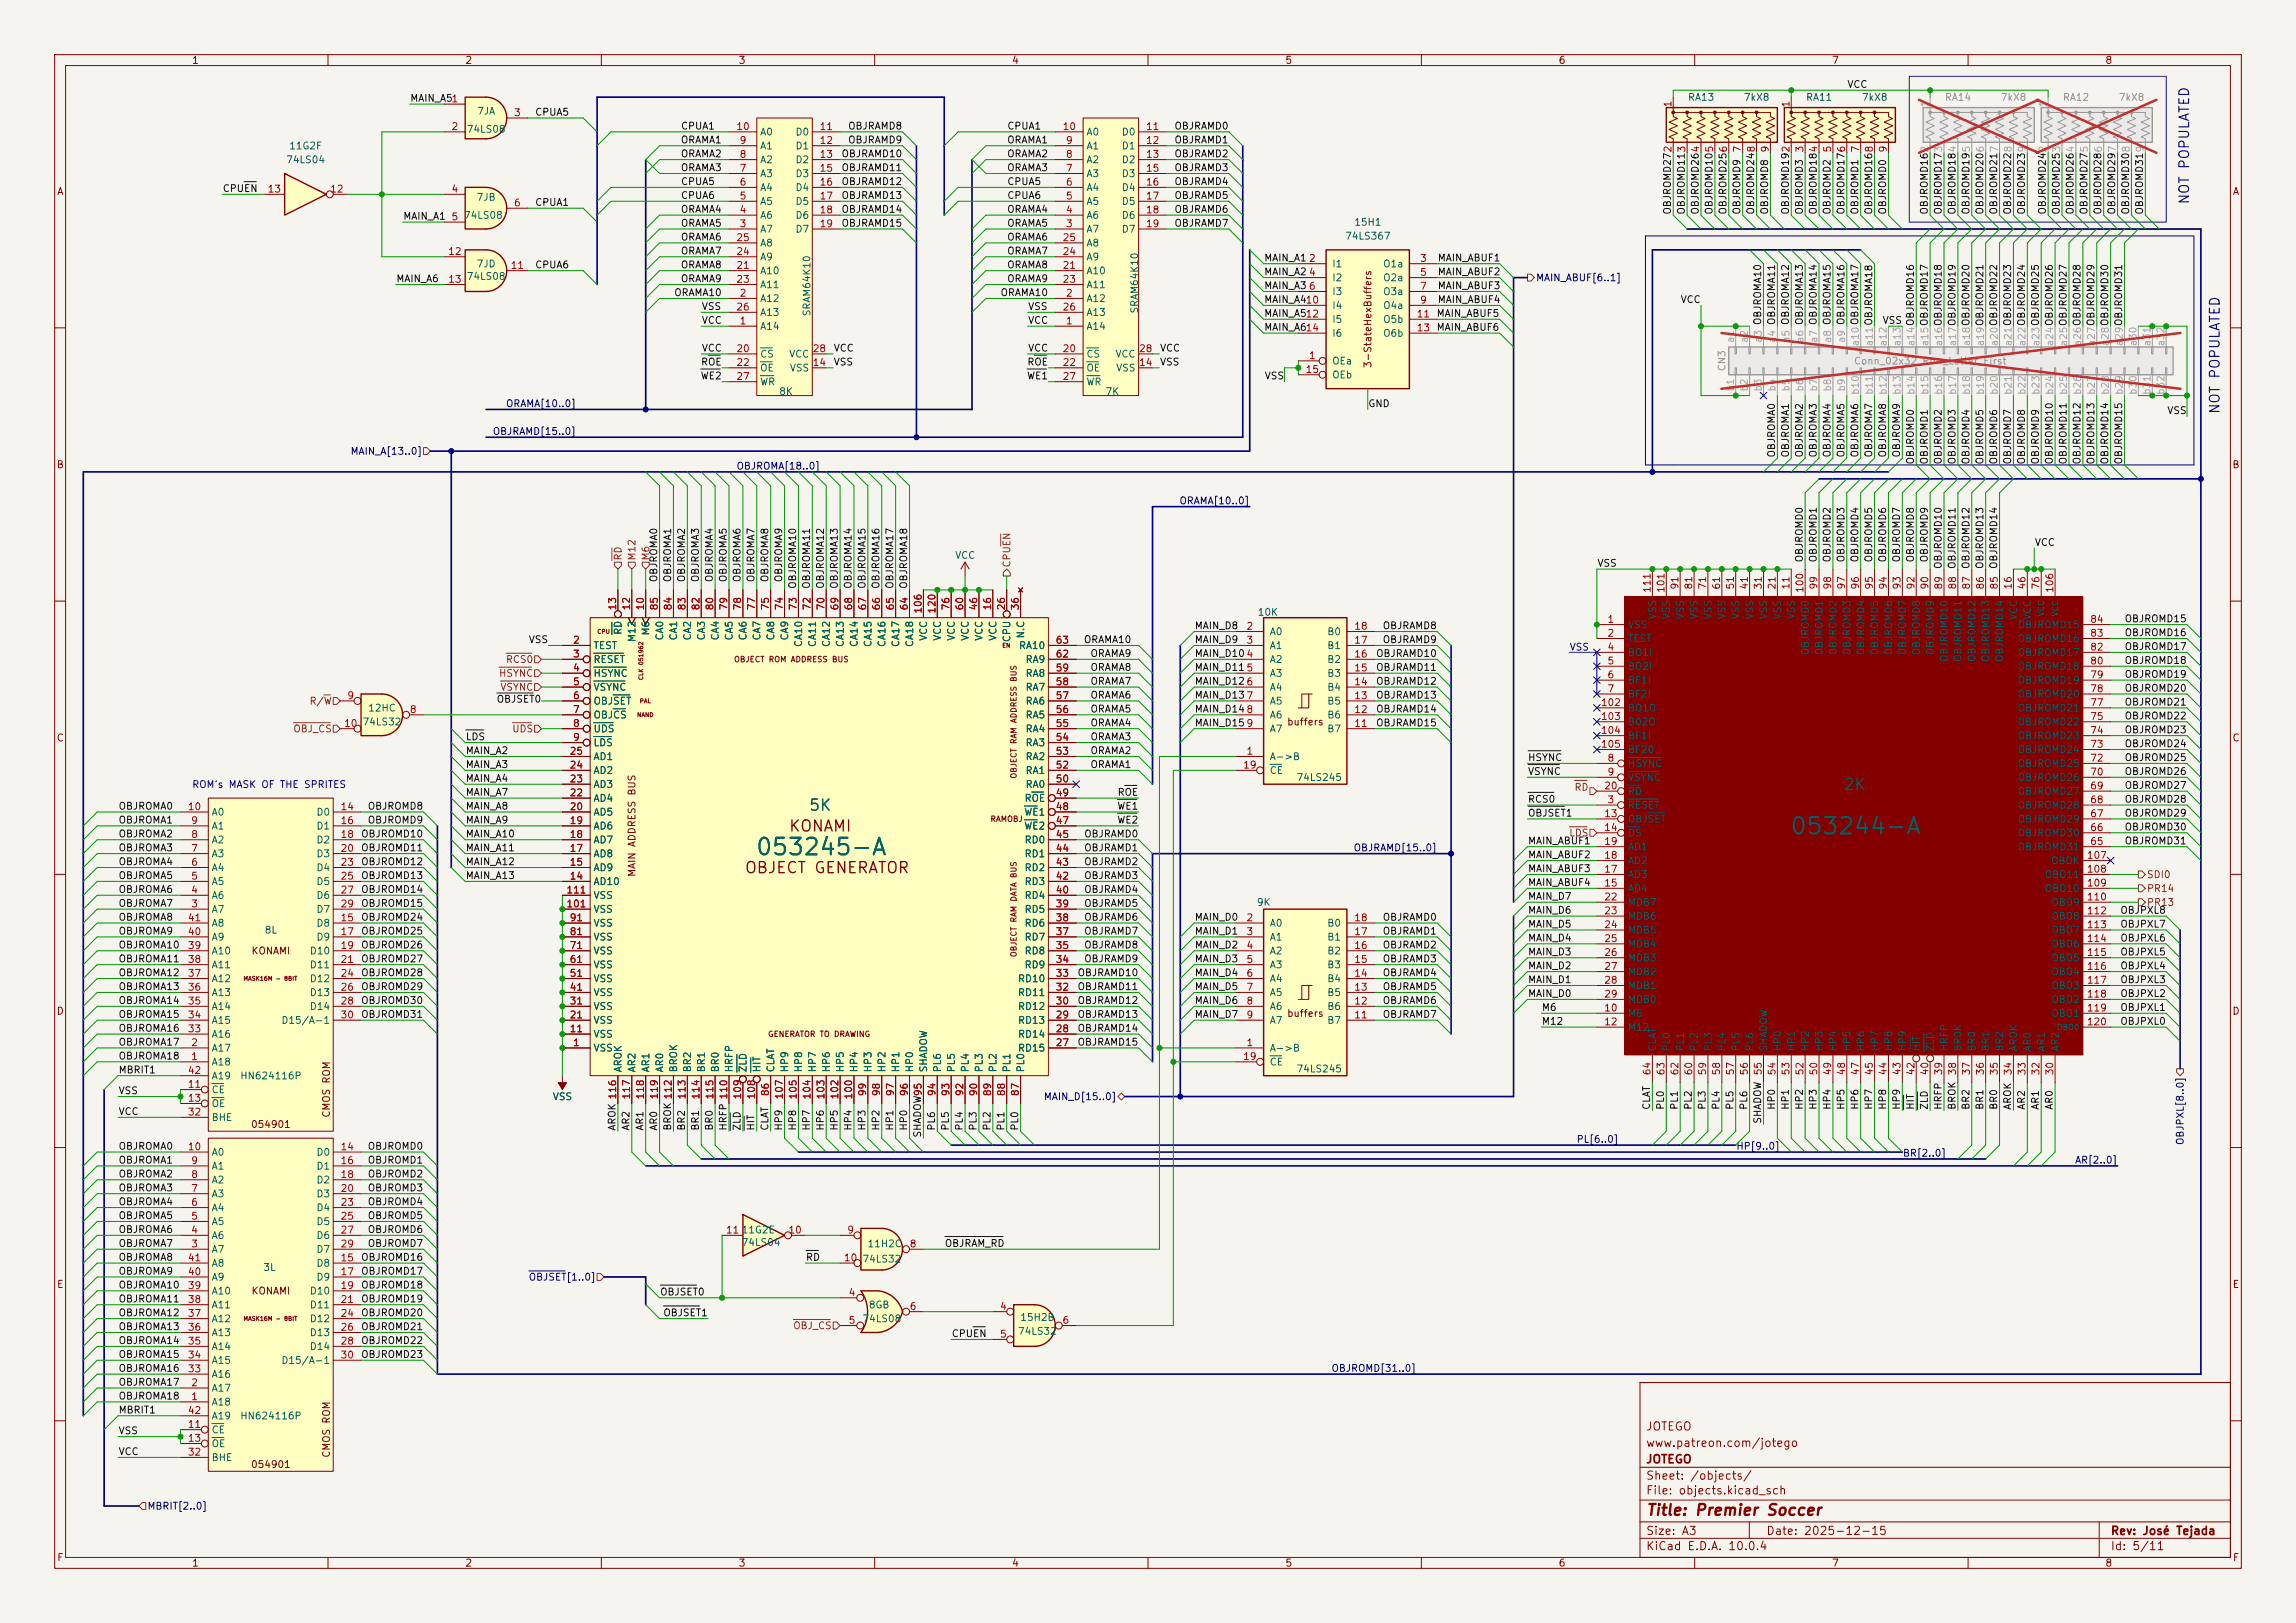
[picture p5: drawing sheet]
<svg xmlns="http://www.w3.org/2000/svg" width="420mm" height="297mm" viewBox="0 0 420 297" stroke-linecap="round" stroke-linejoin="round" font-family="sans-serif">
<defs><g id="words">
<g font-size="3" fill="#006464">
<text x="327.3" y="153.5">053244-A</text>
<text x="138" y="157.3">053245-A</text>
</g>
<g font-size="2" fill="#006464">
<text x="147.9" y="148.9">5K</text>
<text x="337.1" y="145.1">2K</text>
</g>
<g font-size="2" fill="#840000">
<text x="144.2" y="152.7">KONAMI</text>
<text x="136.1" y="160.3">OBJECT GENERATOR</text>
<text x="301" y="277.8">Title: Premier Soccer</text>
</g>
<g font-size="1.8" fill="#0000c2">
<text x="400.9" y="37.5" transform="rotate(-90 400.9 37.5)">NOT POPULATED</text>
<text x="406.5" y="75.9" transform="rotate(-90 406.5 75.9)">NOT POPULATED</text>
</g>
<g font-size="1.5" fill="#840000">
<text x="301" y="262.1">JOTEGO</text>
<text x="301" y="268.1">JOTEGO</text>
<text x="301" y="265.1">www.patreon.com/jotego</text>
<text x="301" y="273.8">File: objects.kicad_sch</text>
<text x="301" y="271.1">Sheet: /objects/</text>
<text x="301" y="281.2">Size: A3</text>
<text x="323" y="281.2">Date: 2025-12-15</text>
<text x="386" y="281.2">Rev: José Tejada</text>
<text x="301" y="284">KiCad E.D.A. 10.0.4</text>
<text x="386" y="284">Id: 5/11</text>
</g>
<g font-size="1.3" fill="#840000">
<text x="35" y="12">1</text>
<text x="85" y="12">2</text>
<text x="135" y="12">3</text>
<text x="185" y="12">4</text>
<text x="235" y="12">5</text>
<text x="285" y="12">6</text>
<text x="335" y="12">7</text>
<text x="385" y="12">8</text>
<text x="10.3" y="36">A</text>
<text x="408.3" y="36">A</text>
<text x="251.2" y="67.5" transform="rotate(-90 251.2 67.5)">3-StateHexBuffers</text>
<text x="10.3" y="86">B</text>
<text x="408.2" y="86">B</text>
<text x="10.3" y="136">C</text>
<text x="235.3" y="133.1">buffers</text>
<text x="408.2" y="136">C</text>
<text x="116.5" y="160.6" transform="rotate(-90 116.5 160.6)">MAIN ADDRESS BUS</text>
<text x="45.9" y="175">KONAMI</text>
<text x="10.3" y="186">D</text>
<text x="408.2" y="186">D</text>
<text x="235.3" y="186.4">buffers</text>
<text x="45.8" y="206.7">054901</text>
<text x="60.7" y="204.6" transform="rotate(-90 60.7 204.6)">CMOS ROM</text>
<text x="10.3" y="236">E</text>
<text x="45.9" y="237.2">KONAMI</text>
<text x="408.3" y="236">E</text>
<text x="45.8" y="268.9">054901</text>
<text x="60.7" y="266.9" transform="rotate(-90 60.7 266.9)">CMOS ROM</text>
<text x="10.3" y="286">F</text>
<text x="35" y="287">1</text>
<text x="85" y="287">2</text>
<text x="135" y="287">3</text>
<text x="185" y="287">4</text>
<text x="235" y="287">5</text>
<text x="285" y="287">6</text>
<text x="335" y="287">7</text>
<text x="385" y="287">8</text>
<text x="408.3" y="286">F</text>
</g>
<g font-size="1.3" fill="#0f0f0f">
<text x="337.8" y="16.4">VCC</text>
<text x="74.9" y="18.9">MAIN_A51</text>
<text x="97.8" y="21.5">CPUA5</text>
<text x="124.4" y="29.1">ORAMA2</text>
<text x="124.4" y="26.5">ORAMA1</text>
<text x="124.5" y="24">CPUA1</text>
<text x="153.8" y="29.1">OBJRAMD10</text>
<text x="155" y="26.5">OBJRAMD9</text>
<text x="155" y="24">OBJRAMD8</text>
<text x="184.1" y="26.5">ORAMA1</text>
<text x="184.1" y="29.1">ORAMA2</text>
<text x="184.1" y="24">CPUA1</text>
<text x="214.7" y="26.5">OBJRAMD1</text>
<text x="214.7" y="24">OBJRAMD0</text>
<text x="214.7" y="29.1">OBJRAMD2</text>
<text x="40.6" y="35.4">CPUEN</text>
<text x="124.4" y="31.6">ORAMA3</text>
<text x="124.5" y="34.2">CPUA5</text>
<text x="153.8" y="31.6">OBJRAMD11</text>
<text x="153.8" y="34.2">OBJRAMD12</text>
<text x="184.1" y="31.6">ORAMA3</text>
<text x="184.1" y="34.2">CPUA5</text>
<text x="214.7" y="34.2">OBJRAMD4</text>
<text x="214.7" y="31.6">OBJRAMD3</text>
<text x="73.7" y="40.5">MAIN_A1</text>
<text x="97.8" y="38">CPUA1</text>
<text x="124.4" y="41.8">ORAMA5</text>
<text x="124.4" y="39.2">ORAMA4</text>
<text x="124.5" y="36.7">CPUA6</text>
<text x="153.8" y="39.2">OBJRAMD14</text>
<text x="153.8" y="36.7">OBJRAMD13</text>
<text x="153.8" y="41.8">OBJRAMD15</text>
<text x="184.1" y="41.8">ORAMA5</text>
<text x="184.1" y="39.2">ORAMA4</text>
<text x="184.1" y="36.7">CPUA6</text>
<text x="214.7" y="41.8">OBJRAMD7</text>
<text x="214.7" y="36.7">OBJRAMD5</text>
<text x="214.7" y="39.2">OBJRAMD6</text>
<text x="305.9" y="39.4" transform="rotate(-90 305.9 39.4)">OBJROMD272</text>
<text x="308.5" y="39.4" transform="rotate(-90 308.5 39.4)">OBJROMD113</text>
<text x="311" y="39.4" transform="rotate(-90 311 39.4)">OBJROMD264</text>
<text x="313.6" y="39.4" transform="rotate(-90 313.6 39.4)">OBJROMD105</text>
<text x="316.1" y="39.4" transform="rotate(-90 316.1 39.4)">OBJROMD256</text>
<text x="318.6" y="39.4" transform="rotate(-90 318.6 39.4)">OBJROMD9</text>
<text x="321.2" y="39.4" transform="rotate(-90 321.2 39.4)">OBJROMD248</text>
<text x="323.7" y="39.4" transform="rotate(-90 323.7 39.4)">OBJROMD8</text>
<text x="327.5" y="39.4" transform="rotate(-90 327.5 39.4)">OBJROMD192</text>
<text x="330.1" y="39.4" transform="rotate(-90 330.1 39.4)">OBJROMD3</text>
<text x="332.6" y="39.4" transform="rotate(-90 332.6 39.4)">OBJROMD184</text>
<text x="335.2" y="39.4" transform="rotate(-90 335.2 39.4)">OBJROMD2</text>
<text x="337.7" y="39.4" transform="rotate(-90 337.7 39.4)">OBJROMD176</text>
<text x="340.2" y="39.4" transform="rotate(-90 340.2 39.4)">OBJROMD1</text>
<text x="342.8" y="39.4" transform="rotate(-90 342.8 39.4)">OBJROMD168</text>
<text x="345.3" y="39.4" transform="rotate(-90 345.3 39.4)">OBJROMD0</text>
<text x="352.9" y="39.4" transform="rotate(-90 352.9 39.4)">OBJROMD162</text>
<text x="355.5" y="39.4" transform="rotate(-90 355.5 39.4)">OBJROMD173</text>
<text x="358" y="39.4" transform="rotate(-90 358 39.4)">OBJROMD184</text>
<text x="360.6" y="39.4" transform="rotate(-90 360.6 39.4)">OBJROMD195</text>
<text x="363.1" y="39.4" transform="rotate(-90 363.1 39.4)">OBJROMD206</text>
<text x="365.6" y="39.4" transform="rotate(-90 365.6 39.4)">OBJROMD217</text>
<text x="368.2" y="39.4" transform="rotate(-90 368.2 39.4)">OBJROMD228</text>
<text x="370.7" y="39.4" transform="rotate(-90 370.7 39.4)">OBJROMD239</text>
<text x="374.5" y="39.4" transform="rotate(-90 374.5 39.4)">OBJROMD242</text>
<text x="377.1" y="39.4" transform="rotate(-90 377.1 39.4)">OBJROMD253</text>
<text x="379.6" y="39.4" transform="rotate(-90 379.6 39.4)">OBJROMD264</text>
<text x="382.1" y="39.4" transform="rotate(-90 382.1 39.4)">OBJROMD275</text>
<text x="384.7" y="39.4" transform="rotate(-90 384.7 39.4)">OBJROMD286</text>
<text x="387.2" y="39.4" transform="rotate(-90 387.2 39.4)">OBJROMD297</text>
<text x="389.8" y="39.4" transform="rotate(-90 389.8 39.4)">OBJROMD308</text>
<text x="392.3" y="39.4" transform="rotate(-90 392.3 39.4)">OBJROMD319</text>
<text x="124.4" y="44.3">ORAMA6</text>
<text x="124.4" y="46.9">ORAMA7</text>
<text x="184.1" y="44.3">ORAMA6</text>
<text x="184.1" y="46.9">ORAMA7</text>
<text x="72.4" y="51.9">MAIN_A6</text>
<text x="97.8" y="49.4">CPUA6</text>
<text x="124.4" y="49.4">ORAMA8</text>
<text x="124.4" y="51.9">ORAMA9</text>
<text x="184.1" y="49.4">ORAMA8</text>
<text x="184.1" y="51.9">ORAMA9</text>
<text x="231.1" y="48.1">MAIN_A1</text>
<text x="231.1" y="50.7">MAIN_A2</text>
<text x="231.1" y="53.2">MAIN_A3</text>
<text x="262.9" y="48.1">MAIN_ABUF1</text>
<text x="262.9" y="50.7">MAIN_ABUF2</text>
<text x="262.9" y="53.2">MAIN_ABUF3</text>
<text x="123.2" y="54.5">ORAMA10</text>
<text x="128.3" y="57">VSS</text>
<text x="128.3" y="59.6">VCC</text>
<text x="182.9" y="54.5">ORAMA10</text>
<text x="188" y="57">VSS</text>
<text x="188" y="59.6">VCC</text>
<text x="231.1" y="55.8">MAIN_A410</text>
<text x="231.1" y="58.3">MAIN_A512</text>
<text x="262.7" y="58.3">MAIN_ABUF5</text>
<text x="262.9" y="55.8">MAIN_ABUF4</text>
<text x="307.3" y="55.8">VCC</text>
<text x="344.3" y="59.6">VSS</text>
<text x="128.3" y="64.6">VCC</text>
<text x="152.4" y="64.6">VCC</text>
<text x="188" y="64.6">VCC</text>
<text x="212.1" y="64.6">VCC</text>
<text x="231.1" y="60.8">MAIN_A614</text>
<text x="262.7" y="60.8">MAIN_ABUF6</text>
<text x="128.1" y="69.7">WE2</text>
<text x="128.1" y="67.2">ROE</text>
<text x="152.4" y="67.2">VSS</text>
<text x="187.8" y="69.7">WE1</text>
<text x="187.8" y="67.2">ROE</text>
<text x="212.1" y="67.2">VSS</text>
<text x="231.2" y="69.7">VSS</text>
<text x="250.2" y="74.8">GND</text>
<text x="396.3" y="76.1">VSS</text>
<text x="325" y="83.8" transform="rotate(-90 325 83.8)">OBJROMA0</text>
<text x="327.5" y="83.8" transform="rotate(-90 327.5 83.8)">OBJROMA1</text>
<text x="330.1" y="83.8" transform="rotate(-90 330.1 83.8)">OBJROMA2</text>
<text x="332.6" y="83.8" transform="rotate(-90 332.6 83.8)">OBJROMA3</text>
<text x="335.2" y="83.8" transform="rotate(-90 335.2 83.8)">OBJROMA4</text>
<text x="337.7" y="83.8" transform="rotate(-90 337.7 83.8)">OBJROMA5</text>
<text x="340.2" y="83.8" transform="rotate(-90 340.2 83.8)">OBJROMA6</text>
<text x="342.8" y="83.8" transform="rotate(-90 342.8 83.8)">OBJROMA7</text>
<text x="345.3" y="83.8" transform="rotate(-90 345.3 83.8)">OBJROMA8</text>
<text x="347.9" y="83.8" transform="rotate(-90 347.9 83.8)">OBJROMA9</text>
<text x="350.4" y="85.1" transform="rotate(-90 350.4 85.1)">OBJROMD0</text>
<text x="352.9" y="85.1" transform="rotate(-90 352.9 85.1)">OBJROMD1</text>
<text x="355.5" y="85.1" transform="rotate(-90 355.5 85.1)">OBJROMD2</text>
<text x="358" y="85.1" transform="rotate(-90 358 85.1)">OBJROMD3</text>
<text x="360.6" y="85.1" transform="rotate(-90 360.6 85.1)">OBJROMD4</text>
<text x="363.1" y="85.1" transform="rotate(-90 363.1 85.1)">OBJROMD5</text>
<text x="365.6" y="85.1" transform="rotate(-90 365.6 85.1)">OBJROMD6</text>
<text x="368.2" y="85.1" transform="rotate(-90 368.2 85.1)">OBJROMD7</text>
<text x="370.7" y="85.1" transform="rotate(-90 370.7 85.1)">OBJROMD8</text>
<text x="373.3" y="85.1" transform="rotate(-90 373.3 85.1)">OBJROMD9</text>
<text x="375.8" y="85.1" transform="rotate(-90 375.8 85.1)">OBJROMD10</text>
<text x="378.3" y="85.1" transform="rotate(-90 378.3 85.1)">OBJROMD11</text>
<text x="380.9" y="85.1" transform="rotate(-90 380.9 85.1)">OBJROMD12</text>
<text x="383.4" y="85.1" transform="rotate(-90 383.4 85.1)">OBJROMD13</text>
<text x="386" y="85.1" transform="rotate(-90 386 85.1)">OBJROMD14</text>
<text x="388.5" y="85.1" transform="rotate(-90 388.5 85.1)">OBJROMD15</text>
<text x="372.1" y="100.2">VCC</text>
<text x="120.5" y="106.6" transform="rotate(-90 120.5 106.6)">OBJROMA0</text>
<text x="123.1" y="106.6" transform="rotate(-90 123.1 106.6)">OBJROMA1</text>
<text x="125.6" y="106.6" transform="rotate(-90 125.6 106.6)">OBJROMA2</text>
<text x="128.1" y="106.6" transform="rotate(-90 128.1 106.6)">OBJROMA3</text>
<text x="130.7" y="106.6" transform="rotate(-90 130.7 106.6)">OBJROMA4</text>
<text x="133.2" y="106.6" transform="rotate(-90 133.2 106.6)">OBJROMA5</text>
<text x="135.8" y="106.6" transform="rotate(-90 135.8 106.6)">OBJROMA6</text>
<text x="138.3" y="106.6" transform="rotate(-90 138.3 106.6)">OBJROMA7</text>
<text x="140.8" y="106.6" transform="rotate(-90 140.8 106.6)">OBJROMA8</text>
<text x="143.4" y="106.6" transform="rotate(-90 143.4 106.6)">OBJROMA9</text>
<text x="145.9" y="107.9" transform="rotate(-90 145.9 107.9)">OBJROMA10</text>
<text x="148.5" y="107.9" transform="rotate(-90 148.5 107.9)">OBJROMA11</text>
<text x="151" y="107.9" transform="rotate(-90 151 107.9)">OBJROMA12</text>
<text x="153.5" y="107.9" transform="rotate(-90 153.5 107.9)">OBJROMA13</text>
<text x="156.1" y="107.9" transform="rotate(-90 156.1 107.9)">OBJROMA14</text>
<text x="158.6" y="107.9" transform="rotate(-90 158.6 107.9)">OBJROMA15</text>
<text x="161.2" y="107.9" transform="rotate(-90 161.2 107.9)">OBJROMA16</text>
<text x="163.7" y="107.9" transform="rotate(-90 163.7 107.9)">OBJROMA17</text>
<text x="166.2" y="107.9" transform="rotate(-90 166.2 107.9)">OBJROMA18</text>
<text x="292.1" y="104">VSS</text>
<text x="330.1" y="103" transform="rotate(-90 330.1 103)">OBJROMD0</text>
<text x="332.6" y="103" transform="rotate(-90 332.6 103)">OBJROMD1</text>
<text x="335.2" y="103" transform="rotate(-90 335.2 103)">OBJROMD2</text>
<text x="337.7" y="103" transform="rotate(-90 337.7 103)">OBJROMD3</text>
<text x="340.2" y="103" transform="rotate(-90 340.2 103)">OBJROMD4</text>
<text x="342.8" y="103" transform="rotate(-90 342.8 103)">OBJROMD5</text>
<text x="345.3" y="103" transform="rotate(-90 345.3 103)">OBJROMD6</text>
<text x="347.9" y="103" transform="rotate(-90 347.9 103)">OBJROMD7</text>
<text x="350.4" y="103" transform="rotate(-90 350.4 103)">OBJROMD8</text>
<text x="352.9" y="103" transform="rotate(-90 352.9 103)">OBJROMD9</text>
<text x="355.5" y="104.2" transform="rotate(-90 355.5 104.2)">OBJROMD10</text>
<text x="358" y="104.2" transform="rotate(-90 358 104.2)">OBJROMD11</text>
<text x="360.6" y="104.2" transform="rotate(-90 360.6 104.2)">OBJROMD12</text>
<text x="363.1" y="104.2" transform="rotate(-90 363.1 104.2)">OBJROMD13</text>
<text x="365.6" y="104.2" transform="rotate(-90 365.6 104.2)">OBJROMD14</text>
<text x="96.6" y="118">VSS</text>
<text x="198.2" y="118">ORAMA10</text>
<text x="218.4" y="118">MAIN_D9</text>
<text x="218.4" y="115.4">MAIN_D8</text>
<text x="252.8" y="118">OBJRAMD9</text>
<text x="252.8" y="115.4">OBJRAMD8</text>
<text x="388.5" y="114.2">OBJROMD15</text>
<text x="388.5" y="116.7">OBJROMD16</text>
<text x="388.5" y="119.3">OBJROMD17</text>
<text x="199.4" y="125.6">ORAMA7</text>
<text x="199.4" y="123.1">ORAMA8</text>
<text x="199.4" y="120.5">ORAMA9</text>
<text x="218.4" y="125.6">MAIN_D126</text>
<text x="218.4" y="123.1">MAIN_D115</text>
<text x="218.4" y="120.5">MAIN_D104</text>
<text x="251.6" y="123.1">OBJRAMD11</text>
<text x="251.6" y="120.5">OBJRAMD10</text>
<text x="251.6" y="125.6">OBJRAMD12</text>
<text x="388.5" y="121.8">OBJROMD18</text>
<text x="388.5" y="124.3">OBJROMD19</text>
<text x="90.8" y="128.9">OBJSET0</text>
<text x="199.4" y="128.1">ORAMA6</text>
<text x="199.4" y="130.7">ORAMA5</text>
<text x="218.4" y="128.1">MAIN_D137</text>
<text x="218.4" y="130.7">MAIN_D148</text>
<text x="251.6" y="128.1">OBJRAMD13</text>
<text x="251.6" y="130.7">OBJRAMD14</text>
<text x="388.5" y="132">OBJROMD22</text>
<text x="388.5" y="129.4">OBJROMD21</text>
<text x="388.5" y="126.9">OBJROMD20</text>
<text x="85.1" y="135.8">LDS</text>
<text x="199.4" y="135.8">ORAMA3</text>
<text x="199.4" y="133.2">ORAMA4</text>
<text x="218.4" y="133.2">MAIN_D159</text>
<text x="251.6" y="133.2">OBJRAMD15</text>
<text x="388.5" y="137">OBJROMD24</text>
<text x="388.5" y="134.5">OBJROMD23</text>
<text x="85.1" y="143.4">MAIN_A4</text>
<text x="85.1" y="140.8">MAIN_A3</text>
<text x="85.1" y="138.3">MAIN_A2</text>
<text x="199.4" y="138.3">ORAMA2</text>
<text x="199.4" y="140.8">ORAMA1</text>
<text x="279.4" y="139.6">HSYNC</text>
<text x="279.4" y="142.1">VSYNC</text>
<text x="388.5" y="139.6">OBJROMD25</text>
<text x="388.5" y="142.1">OBJROMD26</text>
<text x="21.6" y="148.5">OBJROMA0</text>
<text x="67.2" y="148.5">OBJROMD8</text>
<text x="85.1" y="148.5">MAIN_A8</text>
<text x="85.1" y="145.9">MAIN_A7</text>
<text x="204.3" y="148.5">WE1</text>
<text x="204.3" y="145.9">ROE</text>
<text x="279.4" y="147.2">RCS0</text>
<text x="279.4" y="149.7">OBJSET1</text>
<text x="388.5" y="144.7">OBJROMD27</text>
<text x="388.5" y="147.2">OBJROMD28</text>
<text x="388.5" y="149.7">OBJROMD29</text>
<text x="21.6" y="151">OBJROMA1</text>
<text x="21.6" y="153.5">OBJROMA2</text>
<text x="66" y="153.5">OBJROMD10</text>
<text x="67.2" y="151">OBJROMD9</text>
<text x="85.1" y="153.5">MAIN_A10</text>
<text x="85.1" y="151">MAIN_A9</text>
<text x="198.2" y="153.5">OBJRAMD0</text>
<text x="204.3" y="151">WE2</text>
<text x="279.4" y="154.8">MAIN_ABUF1</text>
<text x="388.5" y="154.8">OBJROMD31</text>
<text x="388.5" y="152.3">OBJROMD30</text>
<text x="21.6" y="156.1">OBJROMA3</text>
<text x="21.6" y="158.6">OBJROMA4</text>
<text x="21.6" y="161.2">OBJROMA5</text>
<text x="66" y="156.1">OBJROMD11</text>
<text x="66" y="158.6">OBJROMD12</text>
<text x="66" y="161.2">OBJROMD13</text>
<text x="85.1" y="161.2">MAIN_A13</text>
<text x="85.1" y="156.1">MAIN_A11</text>
<text x="85.1" y="158.6">MAIN_A12</text>
<text x="198.2" y="161.2">OBJRAMD3</text>
<text x="198.2" y="158.6">OBJRAMD2</text>
<text x="198.2" y="156.1">OBJRAMD1</text>
<text x="279.4" y="159.9">MAIN_ABUF3</text>
<text x="279.4" y="157.4">MAIN_ABUF2</text>
<text x="21.6" y="166.2">OBJROMA7</text>
<text x="21.6" y="163.7">OBJROMA6</text>
<text x="66" y="163.7">OBJROMD14</text>
<text x="66" y="166.2">OBJROMD15</text>
<text x="198.2" y="163.7">OBJRAMD4</text>
<text x="198.2" y="166.2">OBJRAMD5</text>
<text x="279.4" y="167.5">MAIN_D6</text>
<text x="279.4" y="162.4">MAIN_ABUF4</text>
<text x="279.4" y="165">MAIN_D7</text>
<text x="387.8" y="167.5">OBJPXL8</text>
<text x="21.6" y="168.8">OBJROMA8</text>
<text x="21.6" y="173.9">OBJROMA10</text>
<text x="21.6" y="171.3">OBJROMA9</text>
<text x="66" y="173.9">OBJROMD26</text>
<text x="66" y="168.8">OBJROMD24</text>
<text x="66" y="171.3">OBJROMD25</text>
<text x="198.2" y="168.8">OBJRAMD6</text>
<text x="198.2" y="171.3">OBJRAMD7</text>
<text x="198.2" y="173.9">OBJRAMD8</text>
<text x="218.4" y="171.3">MAIN_D1</text>
<text x="218.4" y="173.9">MAIN_D2</text>
<text x="218.4" y="168.8">MAIN_D0</text>
<text x="252.8" y="173.9">OBJRAMD2</text>
<text x="252.8" y="171.3">OBJRAMD1</text>
<text x="252.8" y="168.8">OBJRAMD0</text>
<text x="279.4" y="172.6">MAIN_D4</text>
<text x="279.4" y="170.1">MAIN_D5</text>
<text x="387.8" y="172.6">OBJPXL6</text>
<text x="387.8" y="170.1">OBJPXL7</text>
<text x="21.6" y="178.9">OBJROMA12</text>
<text x="21.6" y="176.4">OBJROMA11</text>
<text x="66" y="176.4">OBJROMD27</text>
<text x="66" y="178.9">OBJROMD28</text>
<text x="197" y="178.9">OBJRAMD10</text>
<text x="198.2" y="176.4">OBJRAMD9</text>
<text x="218.4" y="176.4">MAIN_D3</text>
<text x="218.4" y="178.9">MAIN_D4</text>
<text x="252.8" y="176.4">OBJRAMD3</text>
<text x="252.8" y="178.9">OBJRAMD4</text>
<text x="279.4" y="177.7">MAIN_D2</text>
<text x="279.4" y="175.1">MAIN_D3</text>
<text x="387.8" y="175.1">OBJPXL5</text>
<text x="387.8" y="177.7">OBJPXL4</text>
<text x="21.6" y="181.5">OBJROMA13</text>
<text x="21.6" y="184">OBJROMA14</text>
<text x="66" y="184">OBJROMD30</text>
<text x="66" y="181.5">OBJROMD29</text>
<text x="197" y="181.5">OBJRAMD11</text>
<text x="197" y="184">OBJRAMD12</text>
<text x="218.4" y="184">MAIN_D6</text>
<text x="218.4" y="181.5">MAIN_D5</text>
<text x="252.8" y="184">OBJRAMD6</text>
<text x="252.8" y="181.5">OBJRAMD5</text>
<text x="279.4" y="180.2">MAIN_D1</text>
<text x="279.4" y="182.8">MAIN_D0</text>
<text x="281.9" y="185.3">M6</text>
<text x="387.8" y="180.2">OBJPXL3</text>
<text x="387.8" y="185.3">OBJPXL1</text>
<text x="387.8" y="182.8">OBJPXL2</text>
<text x="21.6" y="189.1">OBJROMA16</text>
<text x="21.6" y="191.6">OBJROMA17</text>
<text x="21.6" y="186.6">OBJROMA15</text>
<text x="66" y="186.6">OBJROMD31</text>
<text x="197" y="189.1">OBJRAMD14</text>
<text x="197" y="191.6">OBJRAMD15</text>
<text x="197" y="186.6">OBJRAMD13</text>
<text x="218.4" y="186.6">MAIN_D7</text>
<text x="252.8" y="186.6">OBJRAMD7</text>
<text x="281.9" y="187.8">M12</text>
<text x="387.8" y="187.8">OBJPXL0</text>
<text x="21.6" y="196.7">MBRIT1</text>
<text x="21.6" y="194.2">OBJROMA18</text>
<text x="21.6" y="200.5">VSS</text>
<text x="302.1" y="203.2" transform="rotate(-90 302.1 203.2)">CLAT</text>
<text x="304.7" y="203.2" transform="rotate(-90 304.7 203.2)">PL0</text>
<text x="307.2" y="203.2" transform="rotate(-90 307.2 203.2)">PL1</text>
<text x="309.8" y="203.2" transform="rotate(-90 309.8 203.2)">PL2</text>
<text x="312.3" y="203.2" transform="rotate(-90 312.3 203.2)">PL3</text>
<text x="314.8" y="203.2" transform="rotate(-90 314.8 203.2)">PL4</text>
<text x="317.4" y="203.2" transform="rotate(-90 317.4 203.2)">PL5</text>
<text x="319.9" y="203.2" transform="rotate(-90 319.9 203.2)">PL6</text>
<text x="325" y="203.2" transform="rotate(-90 325 203.2)">HP0</text>
<text x="327.5" y="203.2" transform="rotate(-90 327.5 203.2)">HP1</text>
<text x="330.1" y="203.2" transform="rotate(-90 330.1 203.2)">HP2</text>
<text x="332.6" y="203.2" transform="rotate(-90 332.6 203.2)">HP3</text>
<text x="335.2" y="203.2" transform="rotate(-90 335.2 203.2)">HP4</text>
<text x="337.7" y="203.2" transform="rotate(-90 337.7 203.2)">HP5</text>
<text x="340.2" y="203.2" transform="rotate(-90 340.2 203.2)">HP6</text>
<text x="342.8" y="203.2" transform="rotate(-90 342.8 203.2)">HP7</text>
<text x="345.3" y="203.2" transform="rotate(-90 345.3 203.2)">HP8</text>
<text x="347.9" y="203.2" transform="rotate(-90 347.9 203.2)">HP9</text>
<text x="350.4" y="203.2" transform="rotate(-90 350.4 203.2)">HIT</text>
<text x="352.9" y="203.2" transform="rotate(-90 352.9 203.2)">ZLD</text>
<text x="355.5" y="203.2" transform="rotate(-90 355.5 203.2)">HRFP</text>
<text x="358" y="203.2" transform="rotate(-90 358 203.2)">BROK</text>
<text x="360.6" y="203.2" transform="rotate(-90 360.6 203.2)">BR2</text>
<text x="363.1" y="203.2" transform="rotate(-90 363.1 203.2)">BR1</text>
<text x="365.6" y="203.2" transform="rotate(-90 365.6 203.2)">BR0</text>
<text x="368.2" y="203.2" transform="rotate(-90 368.2 203.2)">AROK</text>
<text x="370.7" y="203.2" transform="rotate(-90 370.7 203.2)">AR2</text>
<text x="373.3" y="203.2" transform="rotate(-90 373.3 203.2)">AR1</text>
<text x="375.8" y="203.2" transform="rotate(-90 375.8 203.2)">AR0</text>
<text x="21.6" y="204.3">VCC</text>
<text x="112.9" y="207" transform="rotate(-90 112.9 207)">AROK 116</text>
<text x="115.4" y="207" transform="rotate(-90 115.4 207)">AR2</text>
<text x="118" y="207" transform="rotate(-90 118 207)">AR1</text>
<text x="120.5" y="207" transform="rotate(-90 120.5 207)">AR0</text>
<text x="123.1" y="207" transform="rotate(-90 123.1 207)">BROK 112</text>
<text x="125.6" y="207" transform="rotate(-90 125.6 207)">BR2</text>
<text x="128.1" y="207" transform="rotate(-90 128.1 207)">BR1</text>
<text x="130.7" y="207" transform="rotate(-90 130.7 207)">BR0</text>
<text x="133.2" y="207" transform="rotate(-90 133.2 207)">HRFP 110</text>
<text x="135.8" y="207" transform="rotate(-90 135.8 207)">ZLD</text>
<text x="138.3" y="207" transform="rotate(-90 138.3 207)">HIT</text>
<text x="140.8" y="207" transform="rotate(-90 140.8 207)">CLAT</text>
<text x="143.4" y="207" transform="rotate(-90 143.4 207)">HP9</text>
<text x="145.9" y="207" transform="rotate(-90 145.9 207)">HP8</text>
<text x="148.5" y="207" transform="rotate(-90 148.5 207)">HP7</text>
<text x="151" y="207" transform="rotate(-90 151 207)">HP6</text>
<text x="153.5" y="207" transform="rotate(-90 153.5 207)">HP5</text>
<text x="156.1" y="207" transform="rotate(-90 156.1 207)">HP4</text>
<text x="158.6" y="207" transform="rotate(-90 158.6 207)">HP3</text>
<text x="161.2" y="207" transform="rotate(-90 161.2 207)">HP2</text>
<text x="163.7" y="207" transform="rotate(-90 163.7 207)">HP1</text>
<text x="166.2" y="207" transform="rotate(-90 166.2 207)">HP0</text>
<text x="168.8" y="208.3" transform="rotate(-90 168.8 208.3)">SHADOW95</text>
<text x="171.3" y="207" transform="rotate(-90 171.3 207)">PL6</text>
<text x="173.9" y="207" transform="rotate(-90 173.9 207)">PL5</text>
<text x="176.4" y="207" transform="rotate(-90 176.4 207)">PL4</text>
<text x="178.9" y="207" transform="rotate(-90 178.9 207)">PL3</text>
<text x="181.5" y="207" transform="rotate(-90 181.5 207)">PL2</text>
<text x="184" y="207" transform="rotate(-90 184 207)">PL1</text>
<text x="186.6" y="207" transform="rotate(-90 186.6 207)">PL0</text>
<text x="322.5" y="205.7" transform="rotate(-90 322.5 205.7)">SHADOW</text>
<text x="21.6" y="210.7">OBJROMA0</text>
<text x="21.6" y="213.2">OBJROMA1</text>
<text x="21.6" y="215.8">OBJROMA2</text>
<text x="67.2" y="215.8">OBJROMD2</text>
<text x="67.2" y="213.2">OBJROMD1</text>
<text x="67.2" y="210.7">OBJROMD0</text>
<text x="21.6" y="218.3">OBJROMA3</text>
<text x="21.6" y="220.9">OBJROMA4</text>
<text x="67.2" y="220.9">OBJROMD4</text>
<text x="67.2" y="218.3">OBJROMD3</text>
<text x="21.6" y="225.9">OBJROMA6</text>
<text x="21.6" y="223.4">OBJROMA5</text>
<text x="67.2" y="225.9">OBJROMD6</text>
<text x="67.2" y="223.4">OBJROMD5</text>
<text x="21.6" y="228.5">OBJROMA7</text>
<text x="21.6" y="231">OBJROMA8</text>
<text x="21.6" y="233.6">OBJROMA9</text>
<text x="66" y="233.6">OBJROMD17</text>
<text x="66" y="231">OBJROMD16</text>
<text x="67.2" y="228.5">OBJROMD7</text>
<text x="147.3" y="231">RD</text>
<text x="172.7" y="228.5">OBJRAM_RD</text>
<text x="21.6" y="238.6">OBJROMA11</text>
<text x="21.6" y="236.1">OBJROMA10</text>
<text x="66" y="236.1">OBJROMD18</text>
<text x="66" y="238.6">OBJROMD19</text>
<text x="120.6" y="237.4">OBJSET0</text>
<text x="21.6" y="241.2">OBJROMA12</text>
<text x="21.6" y="243.7">OBJROMA13</text>
<text x="66" y="243.7">OBJROMD21</text>
<text x="66" y="241.2">OBJROMD20</text>
<text x="121.2" y="241.2">OBJSET1</text>
<text x="174" y="245">CPUEN</text>
<text x="21.6" y="251.3">OBJROMA16</text>
<text x="21.6" y="246.3">OBJROMA14</text>
<text x="21.6" y="248.8">OBJROMA15</text>
<text x="66" y="248.8">OBJROMD23</text>
<text x="66" y="246.3">OBJROMD22</text>
<text x="21.6" y="253.9">OBJROMA17</text>
<text x="21.6" y="256.4">OBJROMA18</text>
<text x="21.6" y="262.8">VSS</text>
<text x="21.6" y="259">MBRIT1</text>
<text x="21.6" y="266.6">VCC</text>
</g>
<g font-size="1.3" fill="#006464">
<text x="87.2" y="21.3">7JA</text>
<text x="308.7" y="18.8">RA13</text>
<text x="318.9" y="18.8">7kX8</text>
<text x="330.2" y="18.8">RA11</text>
<text x="340.5" y="18.8">7kX8</text>
<text x="52.8" y="27.6">11G2F</text>
<text x="85.3" y="24.6">74LS08</text>
<text x="138.9" y="27.6">A1</text>
<text x="138.9" y="25.1">A0</text>
<text x="145.4" y="25.1">D0</text>
<text x="145.4" y="27.6">D1</text>
<text x="198.6" y="27.6">A1</text>
<text x="198.6" y="25.1">A0</text>
<text x="205.1" y="25.1">D0</text>
<text x="205.1" y="27.6">D1</text>
<text x="52.2" y="30.2">74LS04</text>
<text x="138.9" y="35.3">A4</text>
<text x="138.9" y="32.7">A3</text>
<text x="138.9" y="30.2">A2</text>
<text x="145.4" y="30.2">D2</text>
<text x="145.4" y="32.7">D3</text>
<text x="145.4" y="35.3">D4</text>
<text x="198.6" y="35.3">A4</text>
<text x="198.6" y="32.7">A3</text>
<text x="198.6" y="30.2">A2</text>
<text x="205.1" y="30.2">D2</text>
<text x="205.1" y="32.7">D3</text>
<text x="205.1" y="35.3">D4</text>
<text x="84.8" y="40.3">74LS08</text>
<text x="87.1" y="37">7JB</text>
<text x="138.9" y="40.3">A6</text>
<text x="138.9" y="37.8">A5</text>
<text x="145.4" y="37.8">D5</text>
<text x="145.4" y="40.3">D6</text>
<text x="198.6" y="40.3">A6</text>
<text x="198.6" y="37.8">A5</text>
<text x="205.1" y="37.8">D5</text>
<text x="205.1" y="40.3">D6</text>
<text x="247.6" y="41.6">15H1</text>
<text x="138.9" y="42.9">A7</text>
<text x="138.9" y="48">A9</text>
<text x="138.9" y="45.4">A8</text>
<text x="145.4" y="42.9">D7</text>
<text x="198.6" y="42.9">A7</text>
<text x="198.6" y="48">A9</text>
<text x="198.6" y="45.4">A8</text>
<text x="205.1" y="42.9">D7</text>
<text x="245.9" y="44.2">74LS367</text>
<text x="85.3" y="51.5">74LS08</text>
<text x="87.1" y="49.2">7JD</text>
<text x="138.9" y="50.5">A10</text>
<text x="138.9" y="53">A11</text>
<text x="198.6" y="50.5">A10</text>
<text x="198.6" y="53">A11</text>
<text x="243.6" y="49.2">I1</text>
<text x="243.6" y="51.8">I2</text>
<text x="252.9" y="49.2">O1a</text>
<text x="252.9" y="51.8">O2a</text>
<text x="138.9" y="55.6">A12</text>
<text x="138.9" y="58.1">A13</text>
<text x="148.5" y="58" transform="rotate(-90 148.5 58)">SRAM64K10</text>
<text x="198.6" y="55.6">A12</text>
<text x="198.6" y="58.1">A13</text>
<text x="208.5" y="57.5" transform="rotate(-90 208.5 57.5)">SRAM64K10</text>
<text x="243.6" y="54.3">I3</text>
<text x="243.6" y="56.9">I4</text>
<text x="243.6" y="59.4">I5</text>
<text x="252.9" y="54.3">O3a</text>
<text x="252.9" y="56.9">O4a</text>
<text x="252.9" y="59.4">O5b</text>
<text x="138.9" y="60.7">A14</text>
<text x="138.9" y="65.7">CS</text>
<text x="144.3" y="65.7">VCC</text>
<text x="198.6" y="60.7">A14</text>
<text x="198.6" y="65.7">CS</text>
<text x="203.9" y="65.7">VCC</text>
<text x="243.6" y="61.9">I6</text>
<text x="252.9" y="61.9">O6b</text>
<text x="138.9" y="68.3">OE</text>
<text x="138.9" y="70.8">WR</text>
<text x="144.4" y="68.3">VSS</text>
<text x="198.6" y="68.3">OE</text>
<text x="198.6" y="70.8">WR</text>
<text x="204.1" y="68.3">VSS</text>
<text x="243.6" y="67">OEa</text>
<text x="243.6" y="69.6">OEb</text>
<text x="142.4" y="72.6">8K</text>
<text x="202.1" y="72.6">7K</text>
<text x="174.6" y="102.6">VCC</text>
<text x="230" y="113">10K</text>
<text x="303.2" y="113.4" transform="rotate(-90 303.2 113.4)">VSS</text>
<text x="305.8" y="113.4" transform="rotate(-90 305.8 113.4)">VSS</text>
<text x="308.3" y="113.4" transform="rotate(-90 308.3 113.4)">VSS</text>
<text x="310.9" y="113.4" transform="rotate(-90 310.9 113.4)">VSS</text>
<text x="313.4" y="113.4" transform="rotate(-90 313.4 113.4)">VSS</text>
<text x="315.9" y="113.4" transform="rotate(-90 315.9 113.4)">VSS</text>
<text x="318.5" y="113.4" transform="rotate(-90 318.5 113.4)">VSS</text>
<text x="321" y="113.4" transform="rotate(-90 321 113.4)">VSS</text>
<text x="323.6" y="113.4" transform="rotate(-90 323.6 113.4)">VSS</text>
<text x="326.1" y="113.4" transform="rotate(-90 326.1 113.4)">VSS</text>
<text x="328.6" y="113.4" transform="rotate(-90 328.6 113.4)">VSS</text>
<text x="369.3" y="113.6" transform="rotate(-90 369.3 113.6)">VCC</text>
<text x="371.8" y="113.6" transform="rotate(-90 371.8 113.6)">VCC</text>
<text x="108.5" y="119.1">TEST</text>
<text x="114" y="116.3" transform="rotate(-90 114 116.3)">RD</text>
<text x="116.5" y="117.6" transform="rotate(-90 116.5 117.6)">M12</text>
<text x="119.1" y="116.4" transform="rotate(-90 119.1 116.4)">M6</text>
<text x="121.6" y="117.3" transform="rotate(-90 121.6 117.3)">CA0</text>
<text x="124.2" y="117.3" transform="rotate(-90 124.2 117.3)">CA1</text>
<text x="126.7" y="117.3" transform="rotate(-90 126.7 117.3)">CA2</text>
<text x="129.2" y="117.3" transform="rotate(-90 129.2 117.3)">CA3</text>
<text x="131.8" y="117.3" transform="rotate(-90 131.8 117.3)">CA4</text>
<text x="134.3" y="117.3" transform="rotate(-90 134.3 117.3)">CA5</text>
<text x="136.9" y="117.3" transform="rotate(-90 136.9 117.3)">CA6</text>
<text x="139.4" y="117.3" transform="rotate(-90 139.4 117.3)">CA7</text>
<text x="141.9" y="117.3" transform="rotate(-90 141.9 117.3)">CA8</text>
<text x="144.5" y="117.3" transform="rotate(-90 144.5 117.3)">CA9</text>
<text x="147" y="118.5" transform="rotate(-90 147 118.5)">CA10</text>
<text x="149.6" y="118.5" transform="rotate(-90 149.6 118.5)">CA11</text>
<text x="152.1" y="118.5" transform="rotate(-90 152.1 118.5)">CA12</text>
<text x="154.6" y="118.5" transform="rotate(-90 154.6 118.5)">CA13</text>
<text x="157.2" y="118.5" transform="rotate(-90 157.2 118.5)">CA14</text>
<text x="159.7" y="118.5" transform="rotate(-90 159.7 118.5)">CA15</text>
<text x="162.3" y="118.5" transform="rotate(-90 162.3 118.5)">CA16</text>
<text x="164.8" y="118.5" transform="rotate(-90 164.8 118.5)">CA17</text>
<text x="167.3" y="118.5" transform="rotate(-90 167.3 118.5)">CA18</text>
<text x="169.9" y="117.4" transform="rotate(-90 169.9 117.4)">VCC</text>
<text x="172.4" y="117.4" transform="rotate(-90 172.4 117.4)">VCC</text>
<text x="175" y="117.4" transform="rotate(-90 175 117.4)">VCC</text>
<text x="177.5" y="117.4" transform="rotate(-90 177.5 117.4)">VCC</text>
<text x="180" y="117.4" transform="rotate(-90 180 117.4)">VCC</text>
<text x="182.6" y="117.4" transform="rotate(-90 182.6 117.4)">VCC</text>
<text x="185.1" y="117.6" transform="rotate(-90 185.1 117.6)">CPU</text>
<text x="186.3" y="119.1">RA10</text>
<text x="187.7" y="116.9" transform="rotate(-90 187.7 116.9)">N.C</text>
<text x="232.2" y="116.5">A0</text>
<text x="232.2" y="119.1">A1</text>
<text x="242.7" y="119.1">B1</text>
<text x="242.7" y="116.5">B0</text>
<text x="297.7" y="115.3">VSS</text>
<text x="297.7" y="117.8">TEST</text>
<text x="369" y="117.8">OBJROMD16</text>
<text x="369" y="115.3">OBJROMD15</text>
<text x="108.5" y="121.6">RESET</text>
<text x="108.5" y="124.2">HSYNC</text>
<text x="187.5" y="124.2">RA8</text>
<text x="187.5" y="121.6">RA9</text>
<text x="232.2" y="121.6">A2</text>
<text x="232.2" y="124.2">A3</text>
<text x="242.7" y="124.2">B3</text>
<text x="242.7" y="121.6">B2</text>
<text x="297.7" y="120.4">BO1I</text>
<text x="297.7" y="122.9">BO2I</text>
<text x="297.7" y="125.4">BF1I</text>
<text x="331.2" y="120" transform="rotate(-90 331.2 120)">OBJROMD0</text>
<text x="333.7" y="120" transform="rotate(-90 333.7 120)">OBJROMD1</text>
<text x="336.3" y="120" transform="rotate(-90 336.3 120)">OBJROMD2</text>
<text x="338.8" y="120" transform="rotate(-90 338.8 120)">OBJROMD3</text>
<text x="341.3" y="120" transform="rotate(-90 341.3 120)">OBJROMD4</text>
<text x="343.9" y="120" transform="rotate(-90 343.9 120)">OBJROMD5</text>
<text x="346.4" y="120" transform="rotate(-90 346.4 120)">OBJROMD6</text>
<text x="349" y="120" transform="rotate(-90 349 120)">OBJROMD7</text>
<text x="351.5" y="120" transform="rotate(-90 351.5 120)">OBJROMD8</text>
<text x="354" y="120" transform="rotate(-90 354 120)">OBJROMD9</text>
<text x="356.6" y="121.2" transform="rotate(-90 356.6 121.2)">OBJROMD10</text>
<text x="359.1" y="121.2" transform="rotate(-90 359.1 121.2)">OBJROMD11</text>
<text x="361.7" y="121.2" transform="rotate(-90 361.7 121.2)">OBJROMD12</text>
<text x="364.2" y="121.2" transform="rotate(-90 364.2 121.2)">OBJROMD13</text>
<text x="366.7" y="121.2" transform="rotate(-90 366.7 121.2)">OBJROMD14</text>
<text x="369" y="125.4">OBJROMD19</text>
<text x="369" y="122.9">OBJROMD18</text>
<text x="369" y="120.4">OBJROMD17</text>
<text x="67.2" y="130.5">12HC</text>
<text x="108.5" y="126.7">VSYNC</text>
<text x="108.5" y="129.2">OBJSET</text>
<text x="108.5" y="131.8">OBJCS</text>
<text x="187.5" y="131.8">RA5</text>
<text x="187.5" y="129.2">RA6</text>
<text x="187.5" y="126.7">RA7</text>
<text x="232.2" y="126.7">A4</text>
<text x="232.2" y="129.2">A5</text>
<text x="232.2" y="131.8">A6</text>
<text x="242.7" y="131.8">B6</text>
<text x="242.7" y="129.2">B5</text>
<text x="242.7" y="126.7">B4</text>
<text x="297.7" y="128">BF2I</text>
<text x="297.7" y="130.5">BO1O</text>
<text x="369" y="130.5">OBJROMD21</text>
<text x="369" y="128">OBJROMD20</text>
<text x="66.2" y="133.1">74LS32</text>
<text x="108.5" y="134.3">UDS</text>
<text x="108.5" y="136.9">LDS</text>
<text x="187.5" y="136.9">RA3</text>
<text x="187.5" y="134.3">RA4</text>
<text x="232.2" y="134.3">A7</text>
<text x="242.7" y="134.3">B7</text>
<text x="297.7" y="133.1">B02O</text>
<text x="297.7" y="135.6">BF1I</text>
<text x="369" y="135.6">OBJROMD23</text>
<text x="369" y="133.1">OBJROMD22</text>
<text x="108.5" y="141.9">AD2</text>
<text x="108.5" y="139.4">AD1</text>
<text x="187.5" y="141.9">RA1</text>
<text x="187.5" y="139.4">RA2</text>
<text x="232.2" y="139.4">A-&gt;B</text>
<text x="232.2" y="141.9">CE</text>
<text x="237.1" y="143.2">74LS245</text>
<text x="297.7" y="140.7">HSYNC</text>
<text x="297.7" y="143.2">VSYNC</text>
<text x="297.7" y="138.1">BF20</text>
<text x="369" y="143.2">OBJROMD26</text>
<text x="369" y="140.7">OBJROMD25</text>
<text x="369" y="138.1">OBJROMD24</text>
<text x="38.6" y="149.6">A0</text>
<text x="57.8" y="149.6">D0</text>
<text x="108.5" y="149.6">AD5</text>
<text x="108.5" y="147">AD4</text>
<text x="108.5" y="144.5">AD3</text>
<text x="187.2" y="149.6">WE1</text>
<text x="187.3" y="147">ROE</text>
<text x="187.5" y="144.5">RA0</text>
<text x="297.7" y="148.3">RESET</text>
<text x="297.7" y="145.8">RD</text>
<text x="369" y="148.3">OBJROMD28</text>
<text x="369" y="145.8">OBJROMD27</text>
<text x="38.6" y="154.6">A2</text>
<text x="38.6" y="152.1">A1</text>
<text x="57.8" y="152.1">D1</text>
<text x="57.8" y="154.6">D2</text>
<text x="108.5" y="154.6">AD7</text>
<text x="108.5" y="152.1">AD6</text>
<text x="187.2" y="152.1">WE2</text>
<text x="187.3" y="154.6">RD0</text>
<text x="297.7" y="150.8">OBJSET</text>
<text x="297.7" y="153.4">DS</text>
<text x="297.7" y="155.9">AD1</text>
<text x="369" y="155.9">OBJROMD31</text>
<text x="369" y="153.4">OBJROMD30</text>
<text x="369" y="150.8">OBJROMD29</text>
<text x="38.6" y="159.7">A4</text>
<text x="38.6" y="157.2">A3</text>
<text x="57.8" y="157.2">D3</text>
<text x="57.8" y="159.7">D4</text>
<text x="108.5" y="159.7">AD9</text>
<text x="108.5" y="157.2">AD8</text>
<text x="187.3" y="159.7">RD2</text>
<text x="187.3" y="157.2">RD1</text>
<text x="297.7" y="161">AD3</text>
<text x="297.7" y="158.5">AD2</text>
<text x="373.9" y="161">OBO11</text>
<text x="375.1" y="158.5">OBOK</text>
<text x="38.6" y="167.3">A7</text>
<text x="38.6" y="164.8">A6</text>
<text x="38.6" y="162.3">A5</text>
<text x="57.8" y="162.3">D5</text>
<text x="57.8" y="164.8">D6</text>
<text x="57.8" y="167.3">D7</text>
<text x="108.5" y="162.3">AD10</text>
<text x="108.5" y="167.3">VSS</text>
<text x="108.5" y="164.8">VSS</text>
<text x="187.3" y="167.3">RD5</text>
<text x="187.3" y="164.8">RD4</text>
<text x="187.3" y="162.3">RD3</text>
<text x="229.8" y="166.1">9K</text>
<text x="297.7" y="163.5">AD4</text>
<text x="297.7" y="166.1">MDB7</text>
<text x="373.9" y="163.5">OBO10</text>
<text x="375.1" y="166.1">OBO9</text>
<text x="38.6" y="172.4">A9</text>
<text x="38.6" y="169.9">A8</text>
<text x="48.3" y="171.2">8L</text>
<text x="57.8" y="169.9">D8</text>
<text x="57.8" y="172.4">D9</text>
<text x="108.5" y="172.4">VSS</text>
<text x="108.5" y="169.9">VSS</text>
<text x="187.3" y="172.4">RD7</text>
<text x="187.3" y="169.9">RD6</text>
<text x="232.2" y="169.9">A0</text>
<text x="232.2" y="172.4">A1</text>
<text x="242.7" y="172.4">B1</text>
<text x="242.7" y="169.9">B0</text>
<text x="297.7" y="168.6">MDB6</text>
<text x="297.7" y="171.2">MDB5</text>
<text x="297.7" y="173.7">MDB4</text>
<text x="375.1" y="168.6">OBO8</text>
<text x="375.1" y="171.2">OBO7</text>
<text x="375.1" y="173.7">OBO6</text>
<text x="38.6" y="177.5">A11</text>
<text x="38.6" y="175">A10</text>
<text x="56.6" y="175">D10</text>
<text x="56.6" y="177.5">D11</text>
<text x="108.5" y="177.5">VSS</text>
<text x="108.5" y="175">VSS</text>
<text x="187.3" y="177.5">RD9</text>
<text x="187.3" y="175">RD8</text>
<text x="232.2" y="175">A2</text>
<text x="232.2" y="177.5">A3</text>
<text x="242.7" y="177.5">B3</text>
<text x="242.7" y="175">B2</text>
<text x="297.7" y="176.2">MDB3</text>
<text x="297.7" y="178.8">MDB2</text>
<text x="375.1" y="176.2">OBO5</text>
<text x="375.1" y="178.8">OBO4</text>
<text x="38.6" y="185.1">A14</text>
<text x="38.6" y="182.6">A13</text>
<text x="38.6" y="180">A12</text>
<text x="56.6" y="180">D12</text>
<text x="56.6" y="182.6">D13</text>
<text x="56.6" y="185.1">D14</text>
<text x="108.5" y="185.1">VSS</text>
<text x="108.5" y="182.6">VSS</text>
<text x="108.5" y="180">VSS</text>
<text x="186.1" y="185.1">RD12</text>
<text x="186.1" y="182.6">RD11</text>
<text x="186.1" y="180">RD10</text>
<text x="232.2" y="180">A4</text>
<text x="232.2" y="182.6">A5</text>
<text x="232.2" y="185.1">A6</text>
<text x="242.7" y="185.1">B6</text>
<text x="242.7" y="182.6">B5</text>
<text x="242.7" y="180">B4</text>
<text x="297.7" y="181.3">MDB1</text>
<text x="297.7" y="183.9">MDB0</text>
<text x="375.1" y="181.3">OBO3</text>
<text x="375.1" y="183.9">OBO2</text>
<text x="38.6" y="190.2">A16</text>
<text x="38.6" y="187.7">A15</text>
<text x="51.4" y="187.7">D15/A-1</text>
<text x="108.5" y="190.2">VSS</text>
<text x="108.5" y="187.7">VSS</text>
<text x="186.1" y="190.2">RD14</text>
<text x="186.1" y="187.7">RD13</text>
<text x="232.2" y="187.7">A7</text>
<text x="242.7" y="187.7">B7</text>
<text x="297.7" y="186.4">M6</text>
<text x="297.7" y="188.9">M12</text>
<text x="375.1" y="186.4">OBO1</text>
<text x="38.6" y="195.3">A18</text>
<text x="38.6" y="192.7">A17</text>
<text x="38.6" y="197.8">A19</text>
<text x="43.8" y="197.8">HN624116P</text>
<text x="108.5" y="192.7">VSS</text>
<text x="114" y="196.3" transform="rotate(-90 114 196.3)">AROK</text>
<text x="116.5" y="196.3" transform="rotate(-90 116.5 196.3)">AR2</text>
<text x="119.1" y="196.3" transform="rotate(-90 119.1 196.3)">AR1</text>
<text x="121.6" y="196.3" transform="rotate(-90 121.6 196.3)">AR0</text>
<text x="124.2" y="196.3" transform="rotate(-90 124.2 196.3)">BROK</text>
<text x="126.7" y="196.3" transform="rotate(-90 126.7 196.3)">BR2</text>
<text x="129.2" y="196.3" transform="rotate(-90 129.2 196.3)">BR1</text>
<text x="131.8" y="196.3" transform="rotate(-90 131.8 196.3)">BR0</text>
<text x="134.3" y="196.3" transform="rotate(-90 134.3 196.3)">HRFP</text>
<text x="136.9" y="196.3" transform="rotate(-90 136.9 196.3)">ZLD</text>
<text x="139.4" y="196.3" transform="rotate(-90 139.4 196.3)">HIT</text>
<text x="141.9" y="196.3" transform="rotate(-90 141.9 196.3)">CLAT</text>
<text x="144.5" y="196.3" transform="rotate(-90 144.5 196.3)">HP9</text>
<text x="147" y="196.3" transform="rotate(-90 147 196.3)">HP8</text>
<text x="149.6" y="196.3" transform="rotate(-90 149.6 196.3)">HP7</text>
<text x="152.1" y="196.3" transform="rotate(-90 152.1 196.3)">HP6</text>
<text x="154.6" y="196.3" transform="rotate(-90 154.6 196.3)">HP5</text>
<text x="157.2" y="196.3" transform="rotate(-90 157.2 196.3)">HP4</text>
<text x="159.7" y="196.3" transform="rotate(-90 159.7 196.3)">HP3</text>
<text x="162.3" y="196.3" transform="rotate(-90 162.3 196.3)">HP2</text>
<text x="164.8" y="196.3" transform="rotate(-90 164.8 196.3)">HP1</text>
<text x="167.3" y="196.3" transform="rotate(-90 167.3 196.3)">HP0</text>
<text x="169.9" y="196.3" transform="rotate(-90 169.9 196.3)">SHADOW</text>
<text x="172.4" y="196.3" transform="rotate(-90 172.4 196.3)">PL6</text>
<text x="175" y="196.3" transform="rotate(-90 175 196.3)">PL5</text>
<text x="177.5" y="196.3" transform="rotate(-90 177.5 196.3)">PL4</text>
<text x="180" y="196.3" transform="rotate(-90 180 196.3)">PL3</text>
<text x="182.6" y="196.3" transform="rotate(-90 182.6 196.3)">PL2</text>
<text x="185.1" y="196.3" transform="rotate(-90 185.1 196.3)">PL1</text>
<text x="186.1" y="192.7">RD15</text>
<text x="187.7" y="196.3" transform="rotate(-90 187.7 196.3)">PL0</text>
<text x="232.2" y="192.7">A-&gt;B</text>
<text x="232.2" y="195.3">CE</text>
<text x="237.1" y="196.6">74LS245</text>
<text x="303.2" y="192.5" transform="rotate(-90 303.2 192.5)">CLAT</text>
<text x="305.8" y="192.5" transform="rotate(-90 305.8 192.5)">PL0</text>
<text x="308.3" y="192.5" transform="rotate(-90 308.3 192.5)">PL1</text>
<text x="310.9" y="192.5" transform="rotate(-90 310.9 192.5)">PL2</text>
<text x="313.4" y="192.5" transform="rotate(-90 313.4 192.5)">PL3</text>
<text x="315.9" y="192.5" transform="rotate(-90 315.9 192.5)">PL4</text>
<text x="318.5" y="192.5" transform="rotate(-90 318.5 192.5)">PL5</text>
<text x="321" y="192.5" transform="rotate(-90 321 192.5)">PL6</text>
<text x="323.6" y="192.5" transform="rotate(-90 323.6 192.5)">SHADOW</text>
<text x="326.1" y="192.5" transform="rotate(-90 326.1 192.5)">HP0</text>
<text x="328.6" y="192.5" transform="rotate(-90 328.6 192.5)">HP1</text>
<text x="331.2" y="192.5" transform="rotate(-90 331.2 192.5)">HP2</text>
<text x="333.7" y="192.5" transform="rotate(-90 333.7 192.5)">HP3</text>
<text x="336.3" y="192.5" transform="rotate(-90 336.3 192.5)">HP4</text>
<text x="338.8" y="192.5" transform="rotate(-90 338.8 192.5)">HP5</text>
<text x="341.3" y="192.5" transform="rotate(-90 341.3 192.5)">HP6</text>
<text x="343.9" y="192.5" transform="rotate(-90 343.9 192.5)">HP7</text>
<text x="346.4" y="192.5" transform="rotate(-90 346.4 192.5)">HP8</text>
<text x="349" y="192.5" transform="rotate(-90 349 192.5)">HP9</text>
<text x="351.5" y="192.5" transform="rotate(-90 351.5 192.5)">HIT</text>
<text x="354" y="192.5" transform="rotate(-90 354 192.5)">ZLD</text>
<text x="356.6" y="192.5" transform="rotate(-90 356.6 192.5)">HRFP</text>
<text x="359.1" y="192.5" transform="rotate(-90 359.1 192.5)">BR0K</text>
<text x="361.7" y="192.5" transform="rotate(-90 361.7 192.5)">BR0</text>
<text x="364.2" y="192.5" transform="rotate(-90 364.2 192.5)">BR1</text>
<text x="366.7" y="192.5" transform="rotate(-90 366.7 192.5)">BR2</text>
<text x="369.3" y="192.5" transform="rotate(-90 369.3 192.5)">AROK</text>
<text x="371.8" y="192.5" transform="rotate(-90 371.8 192.5)">AR0</text>
<text x="374.4" y="192.5" transform="rotate(-90 374.4 192.5)">AR1</text>
<text x="376.9" y="192.5" transform="rotate(-90 376.9 192.5)">AR2</text>
<text x="38.6" y="200.4">CE</text>
<text x="38.6" y="202.9">OE</text>
<text x="101" y="201.6">VSS</text>
<text x="38.6" y="205.4">BHE</text>
<text x="38.6" y="214.3">A1</text>
<text x="38.6" y="211.8">A0</text>
<text x="57.8" y="211.8">D0</text>
<text x="57.8" y="214.3">D1</text>
<text x="38.6" y="222">A4</text>
<text x="38.6" y="219.4">A3</text>
<text x="38.6" y="216.9">A2</text>
<text x="57.8" y="216.9">D2</text>
<text x="57.8" y="219.4">D3</text>
<text x="57.8" y="222">D4</text>
<text x="38.6" y="227">A6</text>
<text x="38.6" y="224.5">A5</text>
<text x="57.8" y="224.5">D5</text>
<text x="57.8" y="227">D6</text>
<text x="135.6" y="226">11G2E</text>
<text x="38.6" y="229.6">A7</text>
<text x="38.6" y="232.1">A8</text>
<text x="48.1" y="232.9">3L</text>
<text x="57.8" y="232.1">D8</text>
<text x="57.8" y="229.6">D7</text>
<text x="135.6" y="228.3">74LS04</text>
<text x="157.7" y="231.3">74LS32</text>
<text x="158.6" y="228.6">11H2C</text>
<text x="38.6" y="239.7">A11</text>
<text x="38.6" y="237.2">A10</text>
<text x="38.6" y="234.7">A9</text>
<text x="56.6" y="237.2">D10</text>
<text x="56.6" y="239.7">D11</text>
<text x="57.8" y="234.7">D9</text>
<text x="158.8" y="239.7">8GB</text>
<text x="38.6" y="244.8">A13</text>
<text x="38.6" y="242.3">A12</text>
<text x="56.6" y="242.3">D12</text>
<text x="56.6" y="244.8">D13</text>
<text x="157.7" y="242.3">74LS08</text>
<text x="186.1" y="244.6">74LS32</text>
<text x="186.5" y="242">15H2B</text>
<text x="38.6" y="249.9">A15</text>
<text x="38.6" y="247.4">A14</text>
<text x="51.4" y="249.9">D15/A-1</text>
<text x="56.6" y="247.4">D14</text>
<text x="38.6" y="257.5">A18</text>
<text x="38.6" y="255">A17</text>
<text x="38.6" y="252.4">A16</text>
<text x="38.6" y="262.6">CE</text>
<text x="38.6" y="260.1">A19</text>
<text x="43.8" y="260.1">HN624116P</text>
<text x="38.6" y="265.1">OE</text>
<text x="38.6" y="267.7">BHE</text>
</g>
<g font-size="1.3" fill="#a90000">
<text x="93.9" y="21.6">3</text>
<text x="306" y="19.8" transform="rotate(-90 306 19.8)">1</text>
<text x="327.6" y="19.8" transform="rotate(-90 327.6 19.8)">1</text>
<text x="82.5" y="24.1">2</text>
<text x="134.6" y="24.1">10</text>
<text x="135.2" y="29.2">8</text>
<text x="135.2" y="26.6">9</text>
<text x="149.8" y="24.1">11</text>
<text x="149.8" y="26.6">12</text>
<text x="149.8" y="29.2">13</text>
<text x="194.3" y="24.1">10</text>
<text x="194.9" y="29.2">8</text>
<text x="194.9" y="26.6">9</text>
<text x="209.5" y="24.1">11</text>
<text x="209.5" y="26.6">12</text>
<text x="209.5" y="29.2">13</text>
<text x="318.7" y="28" transform="rotate(-90 318.7 28)">7</text>
<text x="323.8" y="28" transform="rotate(-90 323.8 28)">9</text>
<text x="330.2" y="28" transform="rotate(-90 330.2 28)">3</text>
<text x="335.3" y="28" transform="rotate(-90 335.3 28)">5</text>
<text x="340.3" y="28" transform="rotate(-90 340.3 28)">7</text>
<text x="345.4" y="28" transform="rotate(-90 345.4 28)">9</text>
<text x="48.9" y="35.5">13</text>
<text x="60.3" y="35.5">12</text>
<text x="82.5" y="35.5">4</text>
<text x="135.2" y="34.3">6</text>
<text x="135.2" y="31.7">7</text>
<text x="149.8" y="31.7">15</text>
<text x="149.8" y="34.3">16</text>
<text x="194.9" y="34.3">6</text>
<text x="194.9" y="31.7">7</text>
<text x="209.5" y="31.7">15</text>
<text x="209.5" y="34.3">16</text>
<text x="82.5" y="40.6">5</text>
<text x="93.9" y="38.1">6</text>
<text x="135.2" y="41.9">3</text>
<text x="135.2" y="39.3">4</text>
<text x="135.2" y="36.8">5</text>
<text x="149.8" y="36.8">17</text>
<text x="149.8" y="39.3">18</text>
<text x="149.8" y="41.9">19</text>
<text x="194.9" y="41.9">3</text>
<text x="194.9" y="39.3">4</text>
<text x="194.9" y="36.8">5</text>
<text x="209.5" y="36.8">17</text>
<text x="209.5" y="39.3">18</text>
<text x="209.5" y="41.9">19</text>
<text x="81.9" y="47">12</text>
<text x="134.6" y="47">24</text>
<text x="134.6" y="44.4">25</text>
<text x="194.3" y="47">24</text>
<text x="194.3" y="44.4">25</text>
<text x="81.9" y="52">13</text>
<text x="93.3" y="49.5">11</text>
<text x="134.6" y="49.5">21</text>
<text x="134.6" y="52">23</text>
<text x="194.3" y="49.5">21</text>
<text x="194.3" y="52">23</text>
<text x="239.3" y="48.2">2</text>
<text x="239.3" y="50.8">4</text>
<text x="239.3" y="53.3">6</text>
<text x="259.6" y="48.2">3</text>
<text x="259.6" y="50.8">5</text>
<text x="259.6" y="53.3">7</text>
<text x="134.6" y="57.1">26</text>
<text x="135.2" y="59.7">1</text>
<text x="135.2" y="54.6">2</text>
<text x="194.3" y="57.1">26</text>
<text x="194.9" y="59.7">1</text>
<text x="194.9" y="54.6">2</text>
<text x="259" y="58.4">11</text>
<text x="259.6" y="55.9">9</text>
<text x="134.6" y="64.7">20</text>
<text x="148.5" y="64.7">28</text>
<text x="194.3" y="64.7">20</text>
<text x="208.2" y="64.7">28</text>
<text x="259" y="60.9">13</text>
<text x="134.6" y="67.3">22</text>
<text x="134.6" y="69.8">27</text>
<text x="148.5" y="67.3">14</text>
<text x="194.3" y="67.3">22</text>
<text x="194.3" y="69.8">27</text>
<text x="208.2" y="67.3">14</text>
<text x="238.7" y="68.6">15</text>
<text x="239.3" y="66">1</text>
<text x="307.3" y="108" transform="rotate(-90 307.3 108)">91</text>
<text x="309.9" y="108" transform="rotate(-90 309.9 108)">81</text>
<text x="312.4" y="108" transform="rotate(-90 312.4 108)">71</text>
<text x="314.9" y="108" transform="rotate(-90 314.9 108)">61</text>
<text x="317.5" y="108" transform="rotate(-90 317.5 108)">51</text>
<text x="320" y="108" transform="rotate(-90 320 108)">41</text>
<text x="322.6" y="108" transform="rotate(-90 322.6 108)">31</text>
<text x="325.1" y="108" transform="rotate(-90 325.1 108)">21</text>
<text x="327.6" y="108" transform="rotate(-90 327.6 108)">11</text>
<text x="332.7" y="108" transform="rotate(-90 332.7 108)">99</text>
<text x="335.3" y="108" transform="rotate(-90 335.3 108)">98</text>
<text x="337.8" y="108" transform="rotate(-90 337.8 108)">97</text>
<text x="340.3" y="108" transform="rotate(-90 340.3 108)">96</text>
<text x="342.9" y="108" transform="rotate(-90 342.9 108)">95</text>
<text x="345.4" y="108" transform="rotate(-90 345.4 108)">94</text>
<text x="348" y="108" transform="rotate(-90 348 108)">93</text>
<text x="350.5" y="108" transform="rotate(-90 350.5 108)">92</text>
<text x="353" y="108" transform="rotate(-90 353 108)">90</text>
<text x="355.6" y="108" transform="rotate(-90 355.6 108)">89</text>
<text x="358.1" y="108" transform="rotate(-90 358.1 108)">88</text>
<text x="360.7" y="108" transform="rotate(-90 360.7 108)">87</text>
<text x="363.2" y="108" transform="rotate(-90 363.2 108)">86</text>
<text x="365.7" y="108" transform="rotate(-90 365.7 108)">85</text>
<text x="368.3" y="108" transform="rotate(-90 368.3 108)">16</text>
<text x="370.8" y="108" transform="rotate(-90 370.8 108)">46</text>
<text x="373.4" y="108" transform="rotate(-90 373.4 108)">76</text>
<text x="113" y="111.8" transform="rotate(-90 113 111.8)">13</text>
<text x="115.5" y="111.8" transform="rotate(-90 115.5 111.8)">12</text>
<text x="118.1" y="111.8" transform="rotate(-90 118.1 111.8)">10</text>
<text x="120.6" y="111.8" transform="rotate(-90 120.6 111.8)">85</text>
<text x="123.2" y="111.8" transform="rotate(-90 123.2 111.8)">84</text>
<text x="125.7" y="111.8" transform="rotate(-90 125.7 111.8)">83</text>
<text x="128.2" y="111.8" transform="rotate(-90 128.2 111.8)">82</text>
<text x="130.8" y="111.8" transform="rotate(-90 130.8 111.8)">80</text>
<text x="133.3" y="111.8" transform="rotate(-90 133.3 111.8)">79</text>
<text x="135.9" y="111.8" transform="rotate(-90 135.9 111.8)">78</text>
<text x="138.4" y="111.8" transform="rotate(-90 138.4 111.8)">77</text>
<text x="140.9" y="111.8" transform="rotate(-90 140.9 111.8)">75</text>
<text x="143.5" y="111.8" transform="rotate(-90 143.5 111.8)">74</text>
<text x="146" y="111.8" transform="rotate(-90 146 111.8)">73</text>
<text x="148.6" y="111.8" transform="rotate(-90 148.6 111.8)">72</text>
<text x="151.1" y="111.8" transform="rotate(-90 151.1 111.8)">70</text>
<text x="153.6" y="111.8" transform="rotate(-90 153.6 111.8)">69</text>
<text x="156.2" y="111.8" transform="rotate(-90 156.2 111.8)">68</text>
<text x="158.7" y="111.8" transform="rotate(-90 158.7 111.8)">67</text>
<text x="161.3" y="111.8" transform="rotate(-90 161.3 111.8)">66</text>
<text x="163.8" y="111.8" transform="rotate(-90 163.8 111.8)">65</text>
<text x="166.3" y="111.8" transform="rotate(-90 166.3 111.8)">64</text>
<text x="168.9" y="112.4" transform="rotate(-90 168.9 112.4)">106</text>
<text x="171.4" y="112.4" transform="rotate(-90 171.4 112.4)">120</text>
<text x="174" y="111.8" transform="rotate(-90 174 111.8)">76</text>
<text x="176.5" y="111.8" transform="rotate(-90 176.5 111.8)">60</text>
<text x="179" y="111.8" transform="rotate(-90 179 111.8)">46</text>
<text x="181.6" y="111.8" transform="rotate(-90 181.6 111.8)">16</text>
<text x="184.1" y="111.8" transform="rotate(-90 184.1 111.8)">26</text>
<text x="186.7" y="111.8" transform="rotate(-90 186.7 111.8)">36</text>
<text x="302.2" y="108.6" transform="rotate(-90 302.2 108.6)">111</text>
<text x="304.8" y="108.6" transform="rotate(-90 304.8 108.6)">101</text>
<text x="330.2" y="108.6" transform="rotate(-90 330.2 108.6)">100</text>
<text x="375.9" y="108.6" transform="rotate(-90 375.9 108.6)">106</text>
<text x="104.7" y="118.1">2</text>
<text x="193" y="118.1">63</text>
<text x="227.9" y="115.5">2</text>
<text x="227.9" y="118.1">3</text>
<text x="247.6" y="118.1">17</text>
<text x="247.6" y="115.5">18</text>
<text x="293.9" y="114.3">1</text>
<text x="293.9" y="116.8">2</text>
<text x="293.9" y="119.4">4</text>
<text x="382.2" y="119.4">82</text>
<text x="382.2" y="116.8">83</text>
<text x="382.2" y="114.3">84</text>
<text x="104.7" y="120.6">3</text>
<text x="104.7" y="123.2">4</text>
<text x="104.7" y="125.7">5</text>
<text x="193" y="125.7">58</text>
<text x="193" y="123.2">59</text>
<text x="193" y="120.6">62</text>
<text x="247.6" y="125.7">14</text>
<text x="247.6" y="123.2">15</text>
<text x="247.6" y="120.6">16</text>
<text x="293.9" y="121.9">5</text>
<text x="293.9" y="124.4">6</text>
<text x="382.2" y="124.4">79</text>
<text x="382.2" y="121.9">80</text>
<text x="63.4" y="128.2">9</text>
<text x="74.9" y="130.8">8</text>
<text x="104.7" y="128.2">6</text>
<text x="104.7" y="130.8">7</text>
<text x="193" y="130.8">56</text>
<text x="193" y="128.2">57</text>
<text x="247.6" y="130.8">12</text>
<text x="247.6" y="128.2">13</text>
<text x="292.7" y="129.5">102</text>
<text x="293.9" y="127">7</text>
<text x="382.2" y="129.5">77</text>
<text x="382.2" y="127">78</text>
<text x="62.8" y="133.3">10</text>
<text x="104.7" y="133.3">8</text>
<text x="104.7" y="135.9">9</text>
<text x="193" y="135.9">54</text>
<text x="193" y="133.3">55</text>
<text x="247.6" y="133.3">11</text>
<text x="292.7" y="132.1">103</text>
<text x="292.7" y="134.6">104</text>
<text x="292.7" y="137.1">105</text>
<text x="382.2" y="137.1">73</text>
<text x="382.2" y="134.6">74</text>
<text x="382.2" y="132.1">75</text>
<text x="104.1" y="143.5">23</text>
<text x="104.1" y="140.9">24</text>
<text x="104.1" y="138.4">25</text>
<text x="193" y="143.5">50</text>
<text x="193" y="140.9">52</text>
<text x="193" y="138.4">53</text>
<text x="227.3" y="140.9">19</text>
<text x="227.9" y="138.4">1</text>
<text x="293.9" y="139.7">8</text>
<text x="293.9" y="142.2">9</text>
<text x="382.2" y="142.2">70</text>
<text x="382.2" y="139.7">72</text>
<text x="34.2" y="148.6">10</text>
<text x="62.2" y="148.6">14</text>
<text x="104.1" y="148.6">20</text>
<text x="104.1" y="146">22</text>
<text x="193" y="148.6">48</text>
<text x="193" y="146">49</text>
<text x="293.3" y="149.8">13</text>
<text x="293.3" y="144.8">20</text>
<text x="293.9" y="147.3">3</text>
<text x="382.2" y="149.8">67</text>
<text x="382.2" y="147.3">68</text>
<text x="382.2" y="144.8">69</text>
<text x="34.9" y="153.6">8</text>
<text x="34.9" y="151.1">9</text>
<text x="62.2" y="151.1">16</text>
<text x="62.2" y="153.6">18</text>
<text x="104.1" y="153.6">18</text>
<text x="104.1" y="151.1">19</text>
<text x="193" y="153.6">45</text>
<text x="193" y="151.1">47</text>
<text x="293.3" y="152.4">14</text>
<text x="293.3" y="154.9">19</text>
<text x="382.2" y="154.9">65</text>
<text x="382.2" y="152.4">66</text>
<text x="34.9" y="161.3">5</text>
<text x="34.9" y="158.7">6</text>
<text x="34.9" y="156.2">7</text>
<text x="62.2" y="156.2">20</text>
<text x="62.2" y="158.7">23</text>
<text x="62.2" y="161.3">25</text>
<text x="104.1" y="161.3">14</text>
<text x="104.1" y="158.7">15</text>
<text x="104.1" y="156.2">17</text>
<text x="193" y="161.3">42</text>
<text x="193" y="158.7">43</text>
<text x="193" y="156.2">44</text>
<text x="293.3" y="160">17</text>
<text x="293.3" y="157.5">18</text>
<text x="381.6" y="157.5">107</text>
<text x="381.6" y="160">108</text>
<text x="34.9" y="166.3">3</text>
<text x="34.9" y="163.8">4</text>
<text x="62.2" y="163.8">27</text>
<text x="62.2" y="166.3">29</text>
<text x="103.5" y="166.3">101</text>
<text x="103.5" y="163.8">111</text>
<text x="193" y="166.3">39</text>
<text x="193" y="163.8">40</text>
<text x="293.3" y="162.5">15</text>
<text x="293.3" y="165.1">22</text>
<text x="293.3" y="167.6">23</text>
<text x="381.6" y="162.5">109</text>
<text x="381.6" y="165.1">110</text>
<text x="381.6" y="167.6">112</text>
<text x="34.2" y="174">39</text>
<text x="34.2" y="171.4">40</text>
<text x="34.2" y="168.9">41</text>
<text x="62.2" y="168.9">15</text>
<text x="62.2" y="171.4">17</text>
<text x="62.2" y="174">19</text>
<text x="104.1" y="174">71</text>
<text x="104.1" y="171.4">81</text>
<text x="104.1" y="168.9">91</text>
<text x="193" y="174">35</text>
<text x="193" y="171.4">37</text>
<text x="193" y="168.9">38</text>
<text x="227.9" y="168.9">2</text>
<text x="227.9" y="171.4">3</text>
<text x="227.9" y="174">4</text>
<text x="247.6" y="174">16</text>
<text x="247.6" y="171.4">17</text>
<text x="247.6" y="168.9">18</text>
<text x="293.3" y="170.2">24</text>
<text x="293.3" y="172.7">25</text>
<text x="381.6" y="170.2">113</text>
<text x="381.6" y="172.7">114</text>
<text x="34.2" y="179">37</text>
<text x="34.2" y="176.5">38</text>
<text x="62.2" y="176.5">21</text>
<text x="62.2" y="179">24</text>
<text x="104.1" y="179">51</text>
<text x="104.1" y="176.5">61</text>
<text x="193" y="179">33</text>
<text x="193" y="176.5">34</text>
<text x="227.9" y="176.5">5</text>
<text x="227.9" y="179">6</text>
<text x="247.6" y="179">14</text>
<text x="247.6" y="176.5">15</text>
<text x="293.3" y="175.2">26</text>
<text x="293.3" y="177.8">27</text>
<text x="381.6" y="175.2">115</text>
<text x="381.6" y="177.8">116</text>
<text x="34.2" y="184.1">35</text>
<text x="34.2" y="181.6">36</text>
<text x="62.2" y="181.6">26</text>
<text x="62.2" y="184.1">28</text>
<text x="104.1" y="184.1">31</text>
<text x="104.1" y="181.6">41</text>
<text x="193" y="184.1">30</text>
<text x="193" y="181.6">32</text>
<text x="227.9" y="181.6">7</text>
<text x="227.9" y="184.1">8</text>
<text x="247.6" y="184.1">12</text>
<text x="247.6" y="181.6">13</text>
<text x="293.3" y="185.4">10</text>
<text x="293.3" y="180.3">28</text>
<text x="293.3" y="182.9">29</text>
<text x="381.6" y="180.3">117</text>
<text x="381.6" y="182.9">118</text>
<text x="381.6" y="185.4">119</text>
<text x="34.2" y="189.2">33</text>
<text x="34.2" y="186.7">34</text>
<text x="34.9" y="191.7">2</text>
<text x="62.2" y="186.7">30</text>
<text x="104.1" y="189.2">11</text>
<text x="104.1" y="186.7">21</text>
<text x="104.7" y="191.7">1</text>
<text x="193" y="191.7">27</text>
<text x="193" y="189.2">28</text>
<text x="193" y="186.7">29</text>
<text x="227.9" y="191.7">1</text>
<text x="227.9" y="186.7">9</text>
<text x="247.6" y="186.7">11</text>
<text x="293.3" y="187.9">12</text>
<text x="381.6" y="187.9">120</text>
<text x="34.2" y="196.8">42</text>
<text x="34.9" y="194.3">1</text>
<text x="227.3" y="194.3">19</text>
<text x="302.2" y="196.9" transform="rotate(-90 302.2 196.9)">64</text>
<text x="304.8" y="196.9" transform="rotate(-90 304.8 196.9)">63</text>
<text x="307.3" y="196.9" transform="rotate(-90 307.3 196.9)">62</text>
<text x="309.9" y="196.9" transform="rotate(-90 309.9 196.9)">60</text>
<text x="312.4" y="196.9" transform="rotate(-90 312.4 196.9)">59</text>
<text x="314.9" y="196.9" transform="rotate(-90 314.9 196.9)">58</text>
<text x="317.5" y="196.9" transform="rotate(-90 317.5 196.9)">57</text>
<text x="320" y="196.9" transform="rotate(-90 320 196.9)">56</text>
<text x="322.6" y="196.9" transform="rotate(-90 322.6 196.9)">55</text>
<text x="325.1" y="196.9" transform="rotate(-90 325.1 196.9)">54</text>
<text x="327.6" y="196.9" transform="rotate(-90 327.6 196.9)">53</text>
<text x="330.2" y="196.9" transform="rotate(-90 330.2 196.9)">52</text>
<text x="332.7" y="196.9" transform="rotate(-90 332.7 196.9)">50</text>
<text x="335.3" y="196.9" transform="rotate(-90 335.3 196.9)">49</text>
<text x="337.8" y="196.9" transform="rotate(-90 337.8 196.9)">48</text>
<text x="340.3" y="196.9" transform="rotate(-90 340.3 196.9)">47</text>
<text x="342.9" y="196.9" transform="rotate(-90 342.9 196.9)">45</text>
<text x="345.4" y="196.9" transform="rotate(-90 345.4 196.9)">44</text>
<text x="348" y="196.9" transform="rotate(-90 348 196.9)">43</text>
<text x="350.5" y="196.9" transform="rotate(-90 350.5 196.9)">42</text>
<text x="353" y="196.9" transform="rotate(-90 353 196.9)">40</text>
<text x="355.6" y="196.9" transform="rotate(-90 355.6 196.9)">39</text>
<text x="358.1" y="196.9" transform="rotate(-90 358.1 196.9)">38</text>
<text x="360.7" y="196.9" transform="rotate(-90 360.7 196.9)">37</text>
<text x="363.2" y="196.9" transform="rotate(-90 363.2 196.9)">36</text>
<text x="365.7" y="196.9" transform="rotate(-90 365.7 196.9)">35</text>
<text x="368.3" y="196.9" transform="rotate(-90 368.3 196.9)">34</text>
<text x="370.8" y="196.9" transform="rotate(-90 370.8 196.9)">33</text>
<text x="373.4" y="196.9" transform="rotate(-90 373.4 196.9)">32</text>
<text x="375.9" y="196.9" transform="rotate(-90 375.9 196.9)">30</text>
<text x="34.2" y="199.4">11</text>
<text x="34.2" y="201.9">13</text>
<text x="113" y="201.3" transform="rotate(-90 113 201.3)">116</text>
<text x="115.5" y="201.3" transform="rotate(-90 115.5 201.3)">117</text>
<text x="118.1" y="201.3" transform="rotate(-90 118.1 201.3)">118</text>
<text x="120.6" y="201.3" transform="rotate(-90 120.6 201.3)">119</text>
<text x="123.2" y="201.3" transform="rotate(-90 123.2 201.3)">112</text>
<text x="125.7" y="201.3" transform="rotate(-90 125.7 201.3)">113</text>
<text x="128.2" y="201.3" transform="rotate(-90 128.2 201.3)">114</text>
<text x="130.8" y="201.3" transform="rotate(-90 130.8 201.3)">115</text>
<text x="133.3" y="201.3" transform="rotate(-90 133.3 201.3)">110</text>
<text x="135.9" y="201.3" transform="rotate(-90 135.9 201.3)">109</text>
<text x="138.4" y="201.3" transform="rotate(-90 138.4 201.3)">108</text>
<text x="140.9" y="200.7" transform="rotate(-90 140.9 200.7)">86</text>
<text x="143.5" y="201.3" transform="rotate(-90 143.5 201.3)">107</text>
<text x="146" y="201.3" transform="rotate(-90 146 201.3)">105</text>
<text x="148.6" y="201.3" transform="rotate(-90 148.6 201.3)">104</text>
<text x="151.1" y="201.3" transform="rotate(-90 151.1 201.3)">103</text>
<text x="153.6" y="201.3" transform="rotate(-90 153.6 201.3)">102</text>
<text x="156.2" y="201.3" transform="rotate(-90 156.2 201.3)">100</text>
<text x="158.7" y="200.7" transform="rotate(-90 158.7 200.7)">99</text>
<text x="161.3" y="200.7" transform="rotate(-90 161.3 200.7)">98</text>
<text x="163.8" y="200.7" transform="rotate(-90 163.8 200.7)">97</text>
<text x="166.3" y="200.7" transform="rotate(-90 166.3 200.7)">96</text>
<text x="168.9" y="200.7" transform="rotate(-90 168.9 200.7)">95</text>
<text x="171.4" y="200.7" transform="rotate(-90 171.4 200.7)">94</text>
<text x="174" y="200.7" transform="rotate(-90 174 200.7)">93</text>
<text x="176.5" y="200.7" transform="rotate(-90 176.5 200.7)">92</text>
<text x="179" y="200.7" transform="rotate(-90 179 200.7)">90</text>
<text x="181.6" y="200.7" transform="rotate(-90 181.6 200.7)">89</text>
<text x="184.1" y="200.7" transform="rotate(-90 184.1 200.7)">88</text>
<text x="186.7" y="200.7" transform="rotate(-90 186.7 200.7)">87</text>
<text x="34.2" y="204.4">32</text>
<text x="34.2" y="210.8">10</text>
<text x="34.9" y="215.9">8</text>
<text x="34.9" y="213.3">9</text>
<text x="62.2" y="210.8">14</text>
<text x="62.2" y="213.3">16</text>
<text x="62.2" y="215.9">18</text>
<text x="34.9" y="221">6</text>
<text x="34.9" y="218.4">7</text>
<text x="62.2" y="218.4">20</text>
<text x="62.2" y="221">23</text>
<text x="34.9" y="226">4</text>
<text x="34.9" y="223.5">5</text>
<text x="62.2" y="223.5">25</text>
<text x="62.2" y="226">27</text>
<text x="132.7" y="226">11</text>
<text x="144.1" y="226">10</text>
<text x="154.9" y="226">9</text>
<text x="34.2" y="233.7">40</text>
<text x="34.2" y="231.1">41</text>
<text x="34.9" y="228.6">3</text>
<text x="62.2" y="231.1">15</text>
<text x="62.2" y="233.7">17</text>
<text x="62.2" y="228.6">29</text>
<text x="154.3" y="231.1">10</text>
<text x="166.3" y="228.6">8</text>
<text x="34.2" y="238.7">38</text>
<text x="34.2" y="236.2">39</text>
<text x="62.2" y="236.2">19</text>
<text x="62.2" y="238.7">21</text>
<text x="155.1" y="237.5">4</text>
<text x="34.2" y="243.8">36</text>
<text x="34.2" y="241.3">37</text>
<text x="62.2" y="241.3">24</text>
<text x="62.2" y="243.8">26</text>
<text x="155.1" y="242.5">5</text>
<text x="166.3" y="240">6</text>
<text x="182.8" y="240">4</text>
<text x="182.8" y="245.1">5</text>
<text x="194.2" y="242.5">6</text>
<text x="34.2" y="251.4">33</text>
<text x="34.2" y="248.9">34</text>
<text x="34.2" y="246.4">35</text>
<text x="62.2" y="246.4">28</text>
<text x="62.2" y="248.9">30</text>
<text x="34.9" y="256.5">1</text>
<text x="34.9" y="254">2</text>
<text x="34.2" y="261.6">11</text>
<text x="34.2" y="259.1">42</text>
<text x="34.2" y="264.1">13</text>
<text x="34.2" y="266.7">32</text>
</g>
<g font-size="1.3" fill="#a5a4a2">
<text x="353" y="19.8" transform="rotate(-90 353 19.8)">1</text>
<text x="374.6" y="19.8" transform="rotate(-90 374.6 19.8)">1</text>
<text x="317.5" y="62.9" transform="rotate(-90 317.5 62.9)">a1</text>
<text x="320" y="62.9" transform="rotate(-90 320 62.9)">a2</text>
<text x="322.6" y="62.9" transform="rotate(-90 322.6 62.9)">a3 OBJROMA10</text>
<text x="325.1" y="62.9" transform="rotate(-90 325.1 62.9)">a4 OBJROMA11</text>
<text x="327.6" y="62.9" transform="rotate(-90 327.6 62.9)">a5 OBJROMA12</text>
<text x="330.2" y="62.9" transform="rotate(-90 330.2 62.9)">a6 OBJROMA13</text>
<text x="332.7" y="62.9" transform="rotate(-90 332.7 62.9)">a7 OBJROMA14</text>
<text x="335.3" y="62.9" transform="rotate(-90 335.3 62.9)">a8 OBJROMA15</text>
<text x="337.8" y="62.9" transform="rotate(-90 337.8 62.9)">a9 OBJROMA16</text>
<text x="340.3" y="63.5" transform="rotate(-90 340.3 63.5)">a10OBJROMA17</text>
<text x="342.9" y="63.5" transform="rotate(-90 342.9 63.5)">a11OBJROMA18</text>
<text x="345.4" y="63.5" transform="rotate(-90 345.4 63.5)">a12</text>
<text x="348" y="63.5" transform="rotate(-90 348 63.5)">a13</text>
<text x="350.5" y="63.5" transform="rotate(-90 350.5 63.5)">a14OBJROMD16</text>
<text x="353" y="63.5" transform="rotate(-90 353 63.5)">a15OBJROMD17</text>
<text x="355.6" y="63.5" transform="rotate(-90 355.6 63.5)">a16OBJROMD18</text>
<text x="358.1" y="63.5" transform="rotate(-90 358.1 63.5)">a17OBJROMD19</text>
<text x="360.7" y="63.5" transform="rotate(-90 360.7 63.5)">a18OBJROMD20</text>
<text x="363.2" y="63.5" transform="rotate(-90 363.2 63.5)">a19OBJROMD21</text>
<text x="365.7" y="63.5" transform="rotate(-90 365.7 63.5)">a20OBJROMD22</text>
<text x="368.3" y="63.5" transform="rotate(-90 368.3 63.5)">a21OBJROMD23</text>
<text x="370.8" y="63.5" transform="rotate(-90 370.8 63.5)">a22OBJROMD24</text>
<text x="373.4" y="63.5" transform="rotate(-90 373.4 63.5)">a23OBJROMD25</text>
<text x="375.9" y="63.5" transform="rotate(-90 375.9 63.5)">a24OBJROMD26</text>
<text x="378.4" y="63.5" transform="rotate(-90 378.4 63.5)">a25OBJROMD27</text>
<text x="381" y="63.5" transform="rotate(-90 381 63.5)">a26OBJROMD28</text>
<text x="383.5" y="63.5" transform="rotate(-90 383.5 63.5)">a27OBJROMD29</text>
<text x="386.1" y="63.5" transform="rotate(-90 386.1 63.5)">a28OBJROMD30</text>
<text x="388.6" y="63.5" transform="rotate(-90 388.6 63.5)">a29OBJROMD31</text>
<text x="391.1" y="63.5" transform="rotate(-90 391.1 63.5)">a30</text>
<text x="393.7" y="63.5" transform="rotate(-90 393.7 63.5)">a31</text>
<text x="396.2" y="63.5" transform="rotate(-90 396.2 63.5)">a32</text>
<text x="317.5" y="71.8" transform="rotate(-90 317.5 71.8)">b1</text>
<text x="320" y="71.8" transform="rotate(-90 320 71.8)">b2</text>
<text x="322.6" y="71.8" transform="rotate(-90 322.6 71.8)">b3</text>
<text x="325.1" y="71.8" transform="rotate(-90 325.1 71.8)">b4</text>
<text x="327.6" y="71.8" transform="rotate(-90 327.6 71.8)">b5</text>
<text x="330.2" y="71.8" transform="rotate(-90 330.2 71.8)">b6</text>
<text x="332.7" y="71.8" transform="rotate(-90 332.7 71.8)">b7</text>
<text x="335.3" y="71.8" transform="rotate(-90 335.3 71.8)">b8</text>
<text x="337.8" y="71.8" transform="rotate(-90 337.8 71.8)">b9</text>
<text x="340.3" y="72.4" transform="rotate(-90 340.3 72.4)">b10</text>
<text x="342.9" y="72.4" transform="rotate(-90 342.9 72.4)">b11</text>
<text x="345.4" y="72.4" transform="rotate(-90 345.4 72.4)">b12</text>
<text x="348" y="72.4" transform="rotate(-90 348 72.4)">b13</text>
<text x="350.5" y="72.4" transform="rotate(-90 350.5 72.4)">b14</text>
<text x="353" y="72.4" transform="rotate(-90 353 72.4)">b15</text>
<text x="355.6" y="72.4" transform="rotate(-90 355.6 72.4)">b16</text>
<text x="358.1" y="72.4" transform="rotate(-90 358.1 72.4)">b17</text>
<text x="360.7" y="72.4" transform="rotate(-90 360.7 72.4)">b18</text>
<text x="363.2" y="72.4" transform="rotate(-90 363.2 72.4)">b19</text>
<text x="365.7" y="72.4" transform="rotate(-90 365.7 72.4)">b20</text>
<text x="368.3" y="72.4" transform="rotate(-90 368.3 72.4)">b21</text>
<text x="370.8" y="72.4" transform="rotate(-90 370.8 72.4)">b22</text>
<text x="373.4" y="72.4" transform="rotate(-90 373.4 72.4)">b23</text>
<text x="375.9" y="72.4" transform="rotate(-90 375.9 72.4)">b24</text>
<text x="378.4" y="72.4" transform="rotate(-90 378.4 72.4)">b25</text>
<text x="381" y="72.4" transform="rotate(-90 381 72.4)">b26</text>
<text x="383.5" y="72.4" transform="rotate(-90 383.5 72.4)">b27</text>
<text x="386.1" y="72.4" transform="rotate(-90 386.1 72.4)">b28</text>
<text x="388.6" y="72.4" transform="rotate(-90 388.6 72.4)">b29</text>
<text x="391.1" y="72.4" transform="rotate(-90 391.1 72.4)">b30</text>
<text x="393.7" y="72.4" transform="rotate(-90 393.7 72.4)">b31</text>
<text x="396.2" y="72.4" transform="rotate(-90 396.2 72.4)">b32</text>
</g>
<g font-size="1.3" fill="#939391">
<text x="355.6" y="18.8">RA14</text>
<text x="365.9" y="18.8">7kX8</text>
<text x="377.2" y="18.8">RA12</text>
<text x="387.5" y="18.8">7kX8</text>
<text x="315.9" y="68" transform="rotate(-90 315.9 68)">CN3</text>
<text x="339" y="67">Conn_02x32_Row_Letter_First</text>
</g>
<g font-size="1.3" fill="#000084">
<text x="280.9" y="51.8">MAIN_ABUF[6..1]</text>
<text x="92.4" y="74.8">ORAMA[10..0]</text>
<text x="64" y="83.5">MAIN_A[13..0]</text>
<text x="90" y="79.9">OBJRAMD[15..0]</text>
<text x="134.6" y="86.2">OBJROMA[18..0]</text>
<text x="215.6" y="92.6">ORAMA[10..0]</text>
<text x="247.5" y="156.1">OBJRAMD[15..0]</text>
<text x="190.8" y="201.6">MAIN_D[15..0]</text>
<text x="288.3" y="209.4">PL[6..0]</text>
<text x="399.8" y="209.6" transform="rotate(-90 399.8 209.6)">OBJPXL[8..0]</text>
<text x="317.5" y="210.7">HP[9..0]</text>
<text x="348" y="212">BR[2..0]</text>
<text x="379.5" y="213.2">AR[2..0]</text>
<text x="96.6" y="234.7">OBJSET[1..0]</text>
<text x="243.5" y="251.3">OBJROMD[31..0]</text>
<text x="26.9" y="276.6">MBRIT[2..0]</text>
</g>
<g font-size="1.3" fill="#725600">
<text x="114" y="102.7" transform="rotate(-90 114 102.7)">RD</text>
<text x="116.5" y="102.7" transform="rotate(-90 116.5 102.7)">M12</text>
<text x="119.1" y="102.7" transform="rotate(-90 119.1 102.7)">M6</text>
<text x="185.1" y="103.9" transform="rotate(-90 185.1 103.9)">CPUEN</text>
<text x="91.2" y="124.2">HSYNC</text>
<text x="92.4" y="121.6">RCS0</text>
<text x="56.5" y="129.2">R/W</text>
<text x="91.4" y="126.7">VSYNC</text>
<text x="53.6" y="134.3">OBJ_CS</text>
<text x="93.6" y="134.3">UDS</text>
<text x="287.9" y="145">RD</text>
<text x="286.9" y="153.4">LDS</text>
<text x="392.6" y="161">SDI0</text>
<text x="392.6" y="163.5">PR14</text>
<text x="392.6" y="166.1">PR13</text>
<text x="145" y="243.5">OBJ_CS</text>
</g>
<g font-size="1.3" fill="#0000c2">
<text x="287" y="119.4">VSS</text>
<text x="35.1" y="144.5">ROM's MASK OF THE SPRITES</text>
</g>
<g font-size="1" fill="#006464">
<text x="374.2" y="112.9" transform="rotate(-90 374.2 112.9)">VCC</text>
<text x="376.7" y="112.9" transform="rotate(-90 376.7 112.9)">VCC</text>
<text x="376.1" y="188.7">OBO0</text>
</g>
<g font-size="1" fill="#840000">
<text x="134.2" y="121.4">OBJECT ROM ADDRESS BUS</text>
<text x="186.2" y="142.6" transform="rotate(-90 186.2 142.6)">OBJECT RAM ADDRESS BUS</text>
<text x="181.1" y="150.6">RAMOBJ</text>
<text x="186.2" y="175.3" transform="rotate(-90 186.2 175.3)">OBJECT RAM DATA BUS</text>
<text x="140.4" y="190">GENERATOR TO DRAWING</text>
</g>
<g font-size=".8" fill="#840000">
<text x="109.2" y="116.2">CPU</text>
<text x="183.3" y="118.7">EN</text>
<text x="117.8" y="124.5" transform="rotate(-90 117.8 124.5)">CLK 051962</text>
<text x="116.5" y="131.4">NAND</text>
<text x="116.9" y="128.9">PAL</text>
<text x="44.4" y="179.7">MASK16M - 8BIT</text>
<text x="44.4" y="241.9">MASK16M - 8BIT</text>
</g>
</g></defs>
<path d="M0 0h420v297h-420z" fill="#f5f4ef" stroke="#f5f4ef" stroke-width=".18"/>
<g fill="none" stroke="#840000" stroke-width=".18">
<path d="M10 10h400v277h-400zM12 12h396v273h-396zM60 10v2M110 10v2M160 10v2M210 10v2M260 10v2M310 10v2M360 10v2M10 60h2M408 60h2M10 110h2"/>
<path d="M408 110h2M10 160h2M408 160h2M10 210h2M408 210h2M300 253h108v32h-108zM10 260h2M300 278.5h108M300 274.5h108M300 268.5h108M320 278.5v3M384 278.5v6.5"/>
<path d="M408 260h2M60 285v2M110 285v2M160 285v2M210 285v2M260 285v2M300 281.5h108M310 285v2M360 285v2"/>
</g>
<path d="M326.4 19.7h20.3v6.3h-20.3z" fill="#ffffc2"/>
<path d="M326.4 19.7h20.3v6.3h-20.3z" fill="none" stroke="#840000" stroke-width=".25"/>
<g fill="#840000" stroke="#840000" stroke-width=".18">
<circle cx="327.7" cy="20.6" r=".25"/>
<circle cx="330.2" cy="20.6" r=".25"/>
<circle cx="332.7" cy="20.6" r=".25"/>
<circle cx="335.3" cy="20.6" r=".25"/>
<circle cx="337.8" cy="20.6" r=".25"/>
<circle cx="340.4" cy="20.6" r=".25"/>
<circle cx="342.9" cy="20.6" r=".25"/>
</g>
<path d="M327.7 17.8v2.5M327.7 27.9v-2.5l-.8-.4 1.5-.6-1.5-.7 1.5-.7-1.5-.6 1.5-.7-.7-.4v-.7h17.7v.7l.8 .4-1.5 .7 1.5 .6-1.5 .7 1.5 .7-1.5 .6 .7 .4v2.5M330.2 20.6v.7l.8 .4-1.6 .7 1.6 .6-1.6 .7 1.6 .7-1.6 .6 .8 .4v2.5M332.7 20.6v.7l.8 .4-1.5 .7 1.5 .6-1.5 .7 1.5 .7-1.5 .6 .7 .4v2.5M335.3 20.6v.7l.7 .4-1.5 .7 1.5 .6-1.5 .7 1.5 .7-1.5 .6 .8 .4v2.5M337.8 20.6v.7l.8 .4-1.5 .7 1.5 .6-1.5 .7 1.5 .7-1.5 .6 .7 .4v2.5M340.4 20.6v.7l.7 .4-1.5 .7 1.5 .6-1.5 .7 1.5 .7-1.5 .6 .8 .4v2.5M342.9 20.6v.7l.8 .4-1.6 .7 1.6 .6-1.6 .7 1.6 .7-1.6 .6 .8 .4v2.5" fill="none" stroke="#840000" stroke-width=".18"/>
<path d="M304.8 19.7h20.3v6.3h-20.3z" fill="#ffffc2"/>
<path d="M304.8 19.7h20.3v6.3h-20.3z" fill="none" stroke="#840000" stroke-width=".25"/>
<g fill="#840000" stroke="#840000" stroke-width=".18">
<circle cx="306.1" cy="20.6" r=".25"/>
<circle cx="308.6" cy="20.6" r=".25"/>
<circle cx="311.1" cy="20.6" r=".25"/>
<circle cx="313.7" cy="20.6" r=".25"/>
<circle cx="316.2" cy="20.6" r=".25"/>
<circle cx="318.8" cy="20.6" r=".25"/>
<circle cx="321.3" cy="20.6" r=".25"/>
</g>
<path d="M306.1 17.8v2.5M306.1 27.9v-2.5l-.8-.4 1.5-.6-1.5-.7 1.5-.7-1.5-.6 1.5-.7-.7-.4v-.7h17.7v.7l.8 .4-1.5 .7 1.5 .6-1.5 .7 1.5 .7-1.5 .6 .7 .4v2.5M308.6 20.6v.7l.8 .4-1.6 .7 1.6 .6-1.6 .7 1.6 .7-1.6 .6 .8 .4v2.5M311.1 20.6v.7l.8 .4-1.5 .7 1.5 .6-1.5 .7 1.5 .7-1.5 .6 .7 .4v2.5M313.7 20.6v.7l.8 .4-1.6 .7 1.6 .6-1.6 .7 1.6 .7-1.6 .6 .8 .4v2.5M316.2 20.6v.7l.8 .4-1.5 .7 1.5 .6-1.5 .7 1.5 .7-1.5 .6 .7 .4v2.5M318.8 20.6v.7l.7 .4-1.5 .7 1.5 .6-1.5 .7 1.5 .7-1.5 .6 .8 .4v2.5M321.3 20.6v.7l.8 .4-1.6 .7 1.6 .6-1.6 .7 1.6 .7-1.6 .6 .8 .4v2.5" fill="none" stroke="#840000" stroke-width=".18"/>
<path d="M242.6 45.7h15.2v25.4h-15.2z" fill="#ffffc2"/>
<path d="M242.6 45.7h15.2v25.4h-15.2z" fill="none" stroke="#840000" stroke-width=".25"/>
<g fill="none" stroke="#840000" stroke-width=".18">
<path d="M237.5 48.3h5.1M237.5 50.8h5.1M237.5 53.3h5.1M237.5 55.9h5.1M237.5 58.4h5.1M257.8 48.3h5.1M257.8 50.8h5.1M257.8 53.3h5.1M257.8 55.9h5.1M257.8 58.4h5.1M237.5 66h3.8M237.5 61h5.1"/>
<path d="M237.5 68.6h3.8M257.8 61h5.1"/>
<circle cx="241.9" cy="68.6" r=".63"/>
<circle cx="241.9" cy="66" r=".63"/>
</g>
<path d="M88.9 17.8a3.8 3.8 0 0 1 3.8 3.8 3.8 3.8 0 0 1-3.8 3.8z" fill="#ffffc2" stroke="#ffffc2" stroke-width=".18"/>
<path d="M85.1 17.8h3.8v7.6h-3.8z" fill="#ffffc2"/>
<path d="M85.1 17.8h3.8a3.8 3.8 0 0 1 3.8 3.8 3.8 3.8 0 0 1-3.8 3.8h-3.8z" fill="none" stroke="#840000" stroke-width=".25"/>
<path d="M81.3 19.1h3.8M81.3 24.1h3.8M92.7 21.6h3.8" fill="none" stroke="#840000" stroke-width=".18"/>
<path d="M88.9 45.7a3.8 3.8 0 0 1 3.8 3.8 3.8 3.8 0 0 1-3.8 3.8z" fill="#ffffc2" stroke="#ffffc2" stroke-width=".18"/>
<path d="M85.1 45.7h3.8v7.6h-3.8z" fill="#ffffc2"/>
<path d="M85.1 45.7h3.8a3.8 3.8 0 0 1 3.8 3.8 3.8 3.8 0 0 1-3.8 3.8h-3.8z" fill="none" stroke="#840000" stroke-width=".25"/>
<path d="M81.3 47h3.8M81.3 52.1h3.8M92.7 49.5h3.8" fill="none" stroke="#840000" stroke-width=".18"/>
<path d="M138.4 21.6h10.2v50.8h-10.2z" fill="#ffffc2"/>
<g fill="none" stroke="#840000" stroke-width=".18">
<path d="M133.3 39.4h5.1M133.3 36.8h5.1M133.3 34.3h5.1M133.3 31.8h5.1M133.3 29.2h5.1M133.3 26.7h5.1M133.3 24.1h5.1M138.4 21.6h10.2v50.8h-10.2zM148.6 39.4h5.1M148.6 36.8h5.1M148.6 34.3h5.1M148.6 31.8h5.1"/>
<path d="M148.6 29.2h5.1M148.6 26.7h5.1M148.6 24.1h5.1M133.3 59.7h5.1M133.3 54.6h5.1M133.3 41.9h5.1M133.3 49.5h5.1M133.3 52.1h5.1M133.3 47h5.1M133.3 44.5h5.1M133.3 57.2h5.1M148.6 41.9h5.1"/>
<path d="M133.3 67.3h5.1M133.3 64.8h5.1M133.3 69.9h5.1M148.6 67.3h2.5M148.6 64.8h2.5"/>
</g>
<path d="M139.1 63.7h2.2M139.1 66.2h2.2M139.1 68.7h2.4" fill="none" stroke="#006464" stroke-width=".18"/>
<path d="M38.1 208.3h22.9v60.9h-22.9z" fill="#ffffc2"/>
<g fill="none" stroke="#840000" stroke-width=".18">
<path d="M33 218.4h5.1M33 215.9h5.1M33 213.4h5.1M33 210.8h5.1M38.1 208.3h22.9v60.9h-22.9zM61 218.4h5M61 215.9h5M61 213.4h5M61 210.8h5M33 228.6h5.1M33 226.1h5.1M33 223.5h5.1"/>
<path d="M33 221h5.1M33 231.1h5.1M33 233.7h5.1M33 236.2h5.1M33 238.8h5.1M61 228.6h5M61 226.1h5M61 223.5h5M61 221h5M61 231.1h5M61 233.7h5M61 236.2h5"/>
<path d="M61 238.8h5M33 256.5h5.1M33 254h5.1M33 241.3h5.1M33 243.8h5.1M33 246.4h5.1M33 248.9h5.1M33 251.5h5.1M33 259.1h5.1M61 241.3h5M61 243.8h5M61 246.4h5"/>
<path d="M61 248.9h5M33 261.6h3.8M33 264.2h3.8M33 266.7h5.1"/>
<circle cx="37.5" cy="261.6" r=".63"/>
<circle cx="37.5" cy="264.2" r=".63"/>
</g>
<path d="M38.7 260.5h2.2M38.7 263.1h2.3" fill="none" stroke="#006464" stroke-width=".18"/>
<path d="M198.1 21.6h10.2v50.8h-10.2z" fill="#ffffc2"/>
<g fill="none" stroke="#840000" stroke-width=".18">
<path d="M193 39.4h5.1M193 36.8h5.1M193 34.3h5.1M193 31.8h5.1M193 29.2h5.1M193 26.7h5.1M193 24.1h5.1M198.1 21.6h10.2v50.8h-10.2zM208.3 39.4h5.1M208.3 36.8h5.1M208.3 34.3h5.1M208.3 31.8h5.1"/>
<path d="M208.3 29.2h5.1M208.3 26.7h5.1M208.3 24.1h5.1M193 59.7h5.1M193 54.6h5.1M193 41.9h5.1M193 49.5h5.1M193 52.1h5.1M193 47h5.1M193 44.5h5.1M193 57.2h5.1M208.3 41.9h5.1"/>
<path d="M193 67.3h5.1M193 64.8h5.1M193 69.9h5.1M208.3 67.3h2.5M208.3 64.8h2.5"/>
</g>
<path d="M198.8 63.7h2.2M198.8 66.2h2.2M198.8 68.7h2.4" fill="none" stroke="#006464" stroke-width=".18"/>
<path d="M135.9 222.2l7.6 3.9-7.6 3.8z" fill="#ffffc2"/>
<path d="M135.9 222.2l7.6 3.9-7.6 3.8z" fill="none" stroke="#840000" stroke-width=".25"/>
<g fill="none" stroke="#840000" stroke-width=".18">
<path d="M132.1 226.1h3.8M144.8 226.1h2.5"/>
<circle cx="144.1" cy="226.1" r=".63"/>
</g>
<path d="M189.2 238.8a3.8 3.8 0 0 1 3.8 3.8 3.8 3.8 0 0 1-3.8 3.8z" fill="#ffffc2" stroke="#ffffc2" stroke-width=".18"/>
<path d="M185.4 238.8h3.8v7.6h-3.8z" fill="#ffffc2"/>
<path d="M185.4 238.8h3.8a3.8 3.8 0 0 1 3.8 3.8 3.8 3.8 0 0 1-3.8 3.8h-3.8z" fill="none" stroke="#840000" stroke-width=".25"/>
<g fill="none" stroke="#840000" stroke-width=".18">
<path d="M181.6 240h2.5M181.6 245.1h2.5M194.3 242.6h2.5"/>
<circle cx="184.8" cy="240" r=".63"/>
<circle cx="184.8" cy="245.1" r=".63"/>
<circle cx="193.7" cy="242.6" r=".63"/>
</g>
<path d="M157.5 236.2h3.2M157.5 243.8h3.2" fill="none" stroke="#ffffc2" stroke-width=".18"/>
<g fill="#ffffc2" stroke="#ffffc2" stroke-width=".18">
<path d="M160.1 238.7l5 1.3a5.2 5.2 0 0 1-4.4 3.8z"/>
<path d="M160.7 236.2a5.1 5.1 0 0 1 4.4 3.8l-5 1.3z"/>
</g>
<path d="M157.5 236.2h3.2v7.6h-3.2a6.7 6.7 0 0 0 0-7.6z" fill="#ffffc2"/>
<path d="M160.7 236.2h-3.2a6.6 6.6 0 0 1 0 7.6h3.2M160.7 236.2a5.2 5.2 0 0 1 4.4 3.8 5.2 5.2 0 0 1-4.4 3.8" fill="none" stroke="#840000" stroke-width=".25"/>
<g fill="none" stroke="#840000" stroke-width=".18">
<path d="M153.7 237.5h3M153.7 242.6h3M166.4 240h2.5"/>
<circle cx="157.4" cy="237.5" r=".63"/>
<circle cx="157.4" cy="242.6" r=".63"/>
<circle cx="165.7" cy="240" r=".63"/>
</g>
<path d="M161.3 224.8a3.8 3.8 0 0 1 3.8 3.8 3.8 3.8 0 0 1-3.8 3.8z" fill="#ffffc2" stroke="#ffffc2" stroke-width=".18"/>
<path d="M157.5 224.8h3.8v7.6h-3.8z" fill="#ffffc2"/>
<path d="M157.5 224.8h3.8a3.8 3.8 0 0 1 3.8 3.8 3.8 3.8 0 0 1-3.8 3.8h-3.8z" fill="none" stroke="#840000" stroke-width=".25"/>
<g fill="none" stroke="#840000" stroke-width=".18">
<path d="M102.9 196.9v2.5M153.7 226.1h2.5M153.7 231.1h2.5M166.4 228.6h2.5"/>
<circle cx="156.8" cy="226.1" r=".63"/>
<circle cx="156.8" cy="231.1" r=".63"/>
<circle cx="165.7" cy="228.6" r=".63"/>
</g>
<path d="M102.1 198.1h1.5l-.7 1.3z" fill="#840000" stroke="#840000" stroke-width=".18"/>
<path d="M38.1 146.1h22.9v60.9h-22.9z" fill="#ffffc2"/>
<g fill="none" stroke="#840000" stroke-width=".18">
<path d="M33 158.8h5.1M33 156.2h5.1M33 153.7h5.1M33 151.1h5.1M33 148.6h5.1M38.1 146.1h22.9v60.9h-22.9zM61 158.8h5M61 156.2h5M61 153.7h5M61 151.1h5M61 148.6h5M33 166.4h5.1"/>
<path d="M33 163.8h5.1M33 161.3h5.1M33 168.9h5.1M33 171.5h5.1M33 174h5.1M33 176.5h5.1M33 179.1h5.1M61 166.4h5M61 163.8h5M61 161.3h5M61 168.9h5M61 171.5h5"/>
<path d="M61 174h5M61 176.5h5M61 179.1h5M33 194.3h5.1M33 191.8h5.1M33 199.4h3.8M33 181.6h5.1M33 184.2h5.1M33 186.7h5.1M33 189.2h5.1M33 196.9h5.1M61 181.6h5"/>
<path d="M61 184.2h5M61 186.7h5M33 201.9h3.8M33 204.5h5.1"/>
<circle cx="37.5" cy="199.4" r=".63"/>
<circle cx="37.5" cy="201.9" r=".63"/>
</g>
<path d="M38.7 198.3h2.2M38.7 200.8h2.3" fill="none" stroke="#006464" stroke-width=".18"/>
<path d="M107.9 113h83.9v83.9h-83.9z" fill="#ffffc2"/>
<g fill="none" stroke="#840000" stroke-width=".18">
<path d="M102.9 118.1h5M107.9 113h83.9v83.9h-83.9zM113 108v3.8M114.9 113l.7 1.3 .6-1.3M115.6 108v5M117.5 113l.6 1.3 .6-1.3M118.1 108v5M120.6 108v5M123.2 108v5M125.7 108v5M128.3 108v5M130.8 108v5"/>
<path d="M133.3 108v5M135.9 108v5M138.4 108v5M141 108v5M143.5 108v5M146 108v5M148.6 108v5M151.1 108v5M153.7 108v5M156.2 108v5M158.7 108v5M161.3 108v5"/>
<path d="M163.8 108v5M166.4 108v5M168.9 108v5M171.4 108v5M174 108v5M176.5 108v5M179.1 108v5M181.6 108v5M184.1 108v3.8M186.3 107.6l.8 .7M186.7 108v5M187.1 107.6l-.8 .7"/>
<path d="M191.8 118.1h5M102.9 120.7h3.8M102.9 123.2h3.8M102.9 125.7h3.8M102.9 128.3h3.8M102.9 130.8h3.8M102.9 133.4h3.8M102.9 135.9h3.8M102.9 138.4h5M191.8 120.7h5M191.8 123.2h5M191.8 125.7h5"/>
<path d="M191.8 128.3h5M191.8 130.8h5M191.8 133.4h5M191.8 135.9h5M191.8 138.4h5M102.9 158.8h5M102.9 156.2h5M102.9 153.7h5M102.9 151.1h5M102.9 148.6h5M102.9 146.1h5M102.9 143.5h5"/>
<path d="M102.9 141h5M191.8 158.8h5M191.8 156.2h5M191.8 153.7h5M191.8 143.5h5M191.8 141h5M193 151.1h3.8M193 148.6h3.8M193 146.1h3.8M102.9 161.3h5M102.9 179.1h5M102.9 176.5h5"/>
<path d="M102.9 174h5M102.9 171.5h5M102.9 168.9h5M102.9 166.4h5M102.9 163.8h5M191.8 161.3h5M191.8 179.1h5M191.8 176.5h5M191.8 174h5M191.8 171.5h5M191.8 168.9h5M191.8 166.4h5"/>
<path d="M191.8 163.8h5M102.9 191.8h5M102.9 189.2h5M102.9 186.7h5M102.9 184.2h5M102.9 181.6h5M113 196.9v5M115.6 196.9v5M118.1 196.9v5M120.6 196.9v5M123.2 196.9v5M125.7 196.9v5"/>
<path d="M128.3 196.9v5M130.8 196.9v5M133.3 196.9v5M135.9 198.1v3.8M138.4 198.1v3.8M141 196.9v5M143.5 196.9v5M146 196.9v5M148.6 196.9v5M151.1 196.9v5M153.7 196.9v5M156.2 196.9v5"/>
<path d="M158.7 196.9v5M161.3 196.9v5M163.8 196.9v5M166.4 196.9v5M168.9 196.9v5M171.4 196.9v5M174 196.9v5M176.5 196.9v5M179.1 196.9v5M181.6 196.9v5M184.1 196.9v5M186.7 196.9v5"/>
<path d="M191.8 191.8h5M191.8 189.2h5M191.8 186.7h5M191.8 184.2h5M191.8 181.6h5"/>
<circle cx="113" cy="112.4" r=".63"/>
<circle cx="184.1" cy="112.4" r=".63"/>
<circle cx="107.3" cy="130.8" r=".63"/>
<circle cx="107.3" cy="128.3" r=".63"/>
<circle cx="107.3" cy="125.7" r=".63"/>
<circle cx="107.3" cy="123.2" r=".63"/>
<circle cx="107.3" cy="133.3" r=".63"/>
<circle cx="107.3" cy="135.9" r=".63"/>
<circle cx="107.3" cy="120.6" r=".63"/>
<circle cx="192.4" cy="151.1" r=".63"/>
<circle cx="192.4" cy="148.6" r=".63"/>
<circle cx="192.4" cy="146" r=".63"/>
<circle cx="135.9" cy="197.5" r=".63"/>
<circle cx="138.4" cy="197.5" r=".63"/>
</g>
<g fill="none" stroke="#006464" stroke-width=".18">
<path d="M108.6 119.5h5.5M111.9 113.9v2.3M108.6 122.1h6M108.6 124.6h5.7M108.6 132.2h3.5M108.6 134.8h3.2M112.2 127.2h3M112.2 129.7h2.2M187.4 150h2.3M187.4 147.5h2.3M188.7 144.9h2.2M134.8 193v3.2"/>
<path d="M137.3 193.6v2.6"/>
</g>
<path d="M69.8 127a3.8 3.8 0 0 1 3.8 3.8 3.8 3.8 0 0 1-3.8 3.8z" fill="#ffffc2" stroke="#ffffc2" stroke-width=".18"/>
<path d="M66 127h3.8v7.6h-3.8z" fill="#ffffc2"/>
<path d="M66 127h3.8a3.8 3.8 0 0 1 3.8 3.8 3.8 3.8 0 0 1-3.8 3.8h-3.8z" fill="none" stroke="#840000" stroke-width=".25"/>
<g fill="none" stroke="#840000" stroke-width=".18">
<path d="M176.5 102.9l-.7 1.2M176.5 102.9l.8 1.2M176.5 102.9v2.5M62.2 128.3h2.6M62.2 133.4h2.6M74.9 130.8h2.6"/>
<circle cx="65.4" cy="133.3" r=".63"/>
<circle cx="65.4" cy="128.3" r=".63"/>
<circle cx="74.3" cy="130.8" r=".63"/>
</g>
<path d="M52.1 31.8l7.6 3.8-7.6 3.8z" fill="#ffffc2"/>
<path d="M52.1 31.8l7.6 3.8-7.6 3.8z" fill="none" stroke="#840000" stroke-width=".25"/>
<g fill="none" stroke="#840000" stroke-width=".18">
<path d="M48.3 35.6h3.8M61 35.6h2.5"/>
<circle cx="60.3" cy="35.6" r=".63"/>
</g>
<path d="M231.1 166.4h15.3v30.5h-15.3z" fill="#ffffc2"/>
<g fill="none" stroke="#840000" stroke-width=".18">
<path d="M226.1 168.9h5M226.1 171.5h5M226.1 174h5M226.1 176.5h5M226.1 179.1h5M246.4 168.9h5.1M246.4 171.5h5.1M246.4 174h5.1M246.4 176.5h5.1M246.4 179.1h5.1M226.1 191.8h5M226.1 181.6h5"/>
<path d="M226.1 184.2h5M226.1 186.7h5M226.1 194.3h3.8M239.4 180.3h-1.3v2.6M240 180.3h-.6v2.6h-1.9M246.4 181.6h5.1M246.4 184.2h5.1M246.4 186.7h5.1"/>
<circle cx="230.5" cy="194.3" r=".63"/>
</g>
<path d="M231.1 166.4h15.3v30.5h-15.3z" fill="none" stroke="#840000" stroke-width=".25"/>
<path d="M232.3 193.2h2.1" fill="none" stroke="#006464" stroke-width=".18"/>
<path d="M297.2 109.2h83.8v83.8h-83.8z" fill="#840000"/>
<g fill="none" stroke="#840000" stroke-width=".18">
<path d="M292.1 114.3h5.1M292.1 116.8h5.1M292.1 119.4h5.1M297.2 109.2h83.8v83.8h-83.8zM302.3 104.1v5.1M304.8 104.1v5.1M307.3 104.1v5.1M309.9 104.1v5.1M312.4 104.1v5.1M315 104.1v5.1M317.5 104.1v5.1M320 104.1v5.1"/>
<path d="M322.6 104.1v5.1M325.1 104.1v5.1M327.7 104.1v5.1M330.2 104.1v5.1M332.7 104.1v5.1M335.3 104.1v5.1M337.8 104.1v5.1M340.4 104.1v5.1M342.9 104.1v5.1M345.4 104.1v5.1M348 104.1v5.1M350.5 104.1v5.1"/>
<path d="M353.1 104.1v5.1M355.6 104.1v5.1M358.1 104.1v5.1M360.7 104.1v5.1M363.2 104.1v5.1M365.8 104.1v5.1M368.3 104.1v5.1M370.8 104.1v5.1M373.4 104.1v5.1M375.9 104.1v5.1M381 114.3h5.1M381 116.8h5.1"/>
<path d="M381 119.4h5.1M292.1 121.9h5.1M292.1 124.5h5.1M292.1 127h5.1M292.1 139.7h3.8M292.1 137.2h5.1M292.1 134.6h5.1M292.1 132.1h5.1M292.1 129.5h5.1M381 121.9h5.1M381 124.5h5.1M381 127h5.1"/>
<path d="M381 139.7h5.1M381 137.2h5.1M381 134.6h5.1M381 132.1h5.1M381 129.5h5.1M292.1 147.3h3.8M292.1 142.2h3.8M292.1 149.9h3.8M292.1 152.4h3.8M292.1 157.5h5.1M292.1 154.9h5.1M292.1 144.8h3.8"/>
<path d="M381 147.3h5.1M381 142.2h5.1M381 149.9h5.1M381 152.4h5.1M381 157.5h5.1M381 154.9h5.1M381 144.8h5.1M292.1 162.6h5.1M292.1 160h5.1M292.1 165.1h5.1M292.1 167.6h5.1M292.1 170.2h5.1"/>
<path d="M292.1 172.7h5.1M292.1 175.3h5.1M292.1 177.8h5.1M381 162.6h5.1M381 160h5.1M381 165.1h5.1M381 167.6h5.1M381 170.2h5.1M381 172.7h5.1M381 175.3h5.1M381 177.8h5.1M292.1 185.4h5.1"/>
<path d="M292.1 188h5.1M292.1 180.3h5.1M292.1 182.9h5.1M297.2 184.8l1.2 .6-1.2 .7M297.2 187.3l1.2 .7-1.2 .6M302.3 193v5.1M304.8 193v5.1M307.3 193v5.1M309.9 193v5.1M312.4 193v5.1M315 193v5.1M317.5 193v5.1"/>
<path d="M320 193v5.1M322.6 193v5.1M325.1 193v5.1M327.7 193v5.1M330.2 193v5.1M332.7 193v5.1M335.3 193v5.1M337.8 193v5.1M340.4 193v5.1M342.9 193v5.1M345.4 193v5.1M348 193v5.1"/>
<path d="M350.5 194.3v3.8M353.1 194.3v3.8M355.6 193v5.1M358.1 193v5.1M360.7 193v5.1M363.2 193v5.1M365.8 193v5.1M368.3 193v5.1M370.8 193v5.1M373.4 193v5.1M375.9 193v5.1M381 185.4h5.1"/>
<path d="M381 188h5.1M381 180.3h5.1M381 182.9h5.1"/>
<circle cx="296.5" cy="139.7" r=".63"/>
<circle cx="296.5" cy="147.3" r=".63"/>
<circle cx="296.5" cy="144.8" r=".63"/>
<circle cx="296.5" cy="152.4" r=".63"/>
<circle cx="296.5" cy="142.2" r=".63"/>
<circle cx="296.5" cy="149.9" r=".63"/>
<circle cx="350.5" cy="193.7" r=".63"/>
<circle cx="353.1" cy="193.7" r=".63"/>
</g>
<path d="M297.8 138.6h6M297.8 146.2h5.5M297.8 141.1h5.7M297.8 151.3h2.2M297.8 143.7h2.3M301.4 148.8h3.1M349.4 189.8v2.6M352 189.2v3.2" fill="none" stroke="#006464" stroke-width=".18"/>
<path d="M231.1 113h15.3v30.5h-15.3z" fill="#ffffc2"/>
<g fill="none" stroke="#840000" stroke-width=".18">
<path d="M226.1 115.6h5M226.1 118.1h5M246.4 115.6h5.1M246.4 118.1h5.1M226.1 138.4h5M226.1 120.7h5M226.1 123.2h5M226.1 125.7h5M226.1 128.3h5M226.1 130.8h5M226.1 133.4h5M239.4 127h-1.3v2.5"/>
<path d="M240 127h-.6v2.5h-1.9M246.4 120.7h5.1M246.4 123.2h5.1M246.4 125.7h5.1M246.4 128.3h5.1M246.4 130.8h5.1M246.4 133.4h5.1M226.1 141h3.8"/>
<circle cx="230.5" cy="141" r=".63"/>
</g>
<path d="M231.1 113h15.3v30.5h-15.3z" fill="none" stroke="#840000" stroke-width=".25"/>
<path d="M232.3 139.9h2.1" fill="none" stroke="#006464" stroke-width=".18"/>
<path d="M351.8 19.7h20.3v6.3h-20.3z" fill="#ebeae8"/>
<path d="M351.8 19.7h20.3v6.3h-20.3z" fill="none" stroke="#9c9b98" stroke-width=".25"/>
<g fill="#9c9b98" stroke="#9c9b98" stroke-width=".18">
<circle cx="353.1" cy="20.6" r=".25"/>
<circle cx="355.6" cy="20.6" r=".25"/>
<circle cx="358.1" cy="20.6" r=".25"/>
<circle cx="360.7" cy="20.6" r=".25"/>
<circle cx="363.2" cy="20.6" r=".25"/>
<circle cx="365.8" cy="20.6" r=".25"/>
<circle cx="368.3" cy="20.6" r=".25"/>
</g>
<path d="M353.1 17.8v2.5M353.1 27.9v-2.5l-.8-.4 1.5-.6-1.5-.7 1.5-.7-1.5-.6 1.5-.7-.7-.4v-.7h17.7v.7l.8 .4-1.5 .7 1.5 .6-1.5 .7 1.5 .7-1.5 .6 .7 .4v2.5M355.6 20.6v.7l.8 .4-1.6 .7 1.6 .6-1.6 .7 1.6 .7-1.6 .6 .8 .4v2.5M358.1 20.6v.7l.8 .4-1.5 .7 1.5 .6-1.5 .7 1.5 .7-1.5 .6 .7 .4v2.5M360.7 20.6v.7l.7 .4-1.5 .7 1.5 .6-1.5 .7 1.5 .7-1.5 .6 .8 .4v2.5M363.2 20.6v.7l.8 .4-1.5 .7 1.5 .6-1.5 .7 1.5 .7-1.5 .6 .7 .4v2.5M365.8 20.6v.7l.7 .4-1.5 .7 1.5 .6-1.5 .7 1.5 .7-1.5 .6 .8 .4v2.5M368.3 20.6v.7l.8 .4-1.6 .7 1.6 .6-1.6 .7 1.6 .7-1.6 .6 .8 .4v2.5" fill="none" stroke="#9c9b98" stroke-width=".18"/>
<path d="M351 18.3l21.9 9.7M372.9 18.3l-21.9 9.7" fill="none" stroke="#e12e31" stroke-width=".46"/>
<path d="M373.4 19.7h20.3v6.3h-20.3z" fill="#ebeae8"/>
<path d="M373.4 19.7h20.3v6.3h-20.3z" fill="none" stroke="#9c9b98" stroke-width=".25"/>
<g fill="#9c9b98" stroke="#9c9b98" stroke-width=".18">
<circle cx="374.6" cy="20.6" r=".25"/>
<circle cx="377.2" cy="20.6" r=".25"/>
<circle cx="379.7" cy="20.6" r=".25"/>
<circle cx="382.3" cy="20.6" r=".25"/>
<circle cx="384.8" cy="20.6" r=".25"/>
<circle cx="387.3" cy="20.6" r=".25"/>
<circle cx="389.9" cy="20.6" r=".25"/>
</g>
<path d="M374.6 17.8v2.5M374.6 27.9v-2.5l-.7-.4 1.5-.6-1.5-.7 1.5-.7-1.5-.6 1.5-.7-.8-.4v-.7h17.8v.7l.8 .4-1.5 .7 1.5 .6-1.5 .7 1.5 .7-1.5 .6 .7 .4v2.5M377.2 20.6v.7l.8 .4-1.6 .7 1.6 .6-1.6 .7 1.6 .7-1.6 .6 .8 .4v2.5M379.7 20.6v.7l.8 .4-1.5 .7 1.5 .6-1.5 .7 1.5 .7-1.5 .6 .7 .4v2.5M382.3 20.6v.7l.7 .4-1.5 .7 1.5 .6-1.5 .7 1.5 .7-1.5 .6 .8 .4v2.5M384.8 20.6v.7l.8 .4-1.6 .7 1.6 .6-1.6 .7 1.6 .7-1.6 .6 .8 .4v2.5M387.3 20.6v.7l.8 .4-1.5 .7 1.5 .6-1.5 .7 1.5 .7-1.5 .6 .7 .4v2.5M389.9 20.6v.7l.8 .4-1.6 .7 1.6 .6-1.6 .7 1.6 .7-1.6 .6 .8 .4v2.5" fill="none" stroke="#9c9b98" stroke-width=".18"/>
<path d="M372.6 18.3l21.9 9.7M394.5 18.3l-21.9 9.7" fill="none" stroke="#e12e31" stroke-width=".46"/>
<path d="M316.2 63.5h81.3v5.1h-81.3z" fill="#ebeae8"/>
<path d="M316.2 63.5h81.3v5.1h-81.3z" fill="none" stroke="#9c9b98" stroke-width=".25"/>
<g fill="none" stroke="#9c9b98" stroke-width=".18">
<path d="M317.5 59.7v3.8M320 59.7v3.8M322.6 59.7v3.8M325.1 59.7v3.8M327.7 59.7v3.8M330.2 59.7v3.8M332.7 59.7v3.8M335.3 59.7v3.8M337.8 59.7v3.8M340.4 59.7v3.8M342.9 59.7v3.8M345.4 59.7v3.8"/>
<path d="M348 59.7v3.8M350.5 59.7v3.8M353.1 59.7v3.8M355.6 59.7v3.8M358.1 59.7v3.8M360.7 59.7v3.8M363.2 59.7v3.8M365.8 59.7v3.8M368.3 59.7v3.8M370.8 59.7v3.8M373.4 59.7v3.8M375.9 59.7v3.8"/>
<path d="M378.5 59.7v3.8M381 59.7v3.8M383.5 59.7v3.8M386.1 59.7v3.8M388.6 59.7v3.8M391.2 59.7v3.8M393.7 59.7v3.8M396.2 59.7v3.8M317.4 63.5h.2v1.3h-.2zM317.4 67.3h.2v1.3h-.2zM317.5 68.6v3.8M319.9 63.5h.3v1.3h-.3z"/>
<path d="M319.9 67.3h.3v1.3h-.3zM320 68.6v3.8M322.5 63.5h.2v1.3h-.2zM322.5 67.3h.2v1.3h-.2zM322.6 68.6v3.8M325 63.5h.2v1.3h-.2zM325 67.3h.2v1.3h-.2zM325.1 68.6v3.8M327.5 63.5h.3v1.3h-.3zM327.5 67.3h.3v1.3h-.3zM327.7 68.6v3.8M330.1 63.5h.2v1.3h-.2z"/>
<path d="M330.1 67.3h.2v1.3h-.2zM330.2 68.6v3.8M332.6 63.5h.3v1.3h-.3zM332.6 67.3h.3v1.3h-.3zM332.7 68.6v3.8M335.2 63.5h.2v1.3h-.2zM335.2 67.3h.2v1.3h-.2zM335.3 68.6v3.8M337.7 63.5h.2v1.3h-.2zM337.7 67.3h.2v1.3h-.2zM337.8 68.6v3.8M340.2 63.5h.3v1.3h-.3z"/>
<path d="M340.2 67.3h.3v1.3h-.3zM340.4 68.6v3.8M342.8 63.5h.2v1.3h-.2zM342.8 67.3h.2v1.3h-.2zM342.9 68.6v3.8M345.3 63.5h.3v1.3h-.3zM345.3 67.3h.3v1.3h-.3zM345.4 68.6v3.8M347.9 63.5h.2v1.3h-.2zM347.9 67.3h.2v1.3h-.2zM348 68.6v3.8M350.4 63.5h.2v1.3h-.2z"/>
<path d="M350.4 67.3h.2v1.3h-.2zM350.5 68.6v3.8M352.9 63.5h.3v1.3h-.3zM352.9 67.3h.3v1.3h-.3zM353.1 68.6v3.8M355.5 63.5h.2v1.3h-.2zM355.5 67.3h.2v1.3h-.2zM355.6 68.6v3.8M358 63.5h.3v1.3h-.3zM358 67.3h.3v1.3h-.3zM358.1 68.6v3.8M360.6 63.5h.2v1.3h-.2z"/>
<path d="M360.6 67.3h.2v1.3h-.2zM360.7 68.6v3.8M363.1 63.5h.2v1.3h-.2zM363.1 67.3h.2v1.3h-.2zM363.2 68.6v3.8M365.6 63.5h.3v1.3h-.3zM365.6 67.3h.3v1.3h-.3zM365.8 68.6v3.8M368.2 63.5h.2v1.3h-.2zM368.2 67.3h.2v1.3h-.2zM368.3 68.6v3.8M370.7 63.5h.3v1.3h-.3z"/>
<path d="M370.7 67.3h.3v1.3h-.3zM370.8 68.6v3.8M373.3 63.5h.2v1.3h-.2zM373.3 67.3h.2v1.3h-.2zM373.4 68.6v3.8M375.8 63.5h.2v1.3h-.2zM375.8 67.3h.2v1.3h-.2zM375.9 68.6v3.8M378.3 63.5h.3v1.3h-.3zM378.3 67.3h.3v1.3h-.3zM378.5 68.6v3.8M380.9 63.5h.2v1.3h-.2z"/>
<path d="M380.9 67.3h.2v1.3h-.2zM381 68.6v3.8M383.4 63.5h.3v1.3h-.3zM383.4 67.3h.3v1.3h-.3zM383.5 68.6v3.8M386 63.5h.2v1.3h-.2zM386 67.3h.2v1.3h-.2zM386.1 68.6v3.8M388.5 63.5h.2v1.3h-.2zM388.5 67.3h.2v1.3h-.2zM388.6 68.6v3.8M391 63.5h.3v1.3h-.3z"/>
<path d="M391 67.3h.3v1.3h-.3zM391.2 68.6v3.8M393.6 63.5h.2v1.3h-.2zM393.6 67.3h.2v1.3h-.2zM393.7 68.6v3.8M396.1 63.5h.3v1.3h-.3zM396.1 67.3h.3v1.3h-.3zM396.2 68.6v3.8"/>
</g>
<path d="M314.9 60.9l84 10.2M398.9 60.9l-84 10.2" fill="none" stroke="#e12e31" stroke-width=".46"/>
<path d="M88.9 34.3a3.8 3.8 0 0 1 3.8 3.8 3.8 3.8 0 0 1-3.8 3.8z" fill="#ffffc2" stroke="#ffffc2" stroke-width=".18"/>
<path d="M85.1 34.3h3.8v7.6h-3.8z" fill="#ffffc2"/>
<path d="M85.1 34.3h3.8a3.8 3.8 0 0 1 3.8 3.8 3.8 3.8 0 0 1-3.8 3.8h-3.8z" fill="none" stroke="#840000" stroke-width=".25"/>
<g fill="none" stroke="#840000" stroke-width=".18">
<path d="M81.3 35.6h3.8M92.7 38.1h3.8M81.3 40.6h3.8M102.9 118.1h5M113 108v3.8M114.9 113l.7 1.3 .6-1.3M115.6 108v5M117.5 113l.6 1.3 .6-1.3M118.1 108v5M120.6 108v5M123.2 108v5M125.7 108v5"/>
<path d="M128.3 108v5M130.8 108v5M133.3 108v5M135.9 108v5M138.4 108v5M141 108v5M143.5 108v5M146 108v5M148.6 108v5M151.1 108v5M153.7 108v5M156.2 108v5"/>
<path d="M158.7 108v5M161.3 108v5M163.8 108v5M166.4 108v5M168.9 108v5M171.4 108v5M174 108v5M176.5 108v5M179.1 108v5M181.6 108v5M184.1 108v3.8M186.3 107.6l.8 .7"/>
<path d="M186.7 108v5M187.1 107.6l-.8 .7M191.8 118.1h5M102.9 120.7h3.8M102.9 123.2h3.8M102.9 125.7h3.8M102.9 128.3h3.8M102.9 130.8h3.8M102.9 133.4h3.8M102.9 135.9h3.8M102.9 138.4h5M191.8 120.7h5"/>
<path d="M191.8 123.2h5M191.8 125.7h5M191.8 128.3h5M191.8 130.8h5M191.8 133.4h5M191.8 135.9h5M191.8 138.4h5M102.9 158.8h5M102.9 156.2h5M102.9 153.7h5M102.9 151.1h5M102.9 148.6h5"/>
<path d="M102.9 146.1h5M102.9 143.5h5M102.9 141h5M191.8 158.8h5M191.8 156.2h5M191.8 153.7h5M191.8 143.5h5M191.8 141h5M193 151.1h3.8M193 148.6h3.8M193 146.1h3.8M102.9 161.3h5"/>
<path d="M102.9 179.1h5M102.9 176.5h5M102.9 174h5M102.9 171.5h5M102.9 168.9h5M102.9 166.4h5M102.9 163.8h5M191.8 161.3h5M191.8 179.1h5M191.8 176.5h5M191.8 174h5M191.8 171.5h5"/>
<path d="M191.8 168.9h5M191.8 166.4h5M191.8 163.8h5M102.9 191.8h5M102.9 189.2h5M102.9 186.7h5M102.9 184.2h5M102.9 181.6h5M113 196.9v5M115.6 196.9v5M118.1 196.9v5M120.6 196.9v5"/>
<path d="M123.2 196.9v5M125.7 196.9v5M128.3 196.9v5M130.8 196.9v5M133.3 196.9v5M135.9 198.1v3.8M138.4 198.1v3.8M141 196.9v5M143.5 196.9v5M146 196.9v5M148.6 196.9v5M151.1 196.9v5"/>
<path d="M153.7 196.9v5M156.2 196.9v5M158.7 196.9v5M161.3 196.9v5M163.8 196.9v5M166.4 196.9v5M168.9 196.9v5M171.4 196.9v5M174 196.9v5M176.5 196.9v5M179.1 196.9v5M181.6 196.9v5"/>
<path d="M184.1 196.9v5M186.7 196.9v5M191.8 191.8h5M191.8 189.2h5M191.8 186.7h5M191.8 184.2h5M191.8 181.6h5"/>
<circle cx="113" cy="112.4" r=".63"/>
<circle cx="184.1" cy="112.4" r=".63"/>
<circle cx="107.3" cy="130.8" r=".63"/>
<circle cx="107.3" cy="128.3" r=".63"/>
<circle cx="107.3" cy="125.7" r=".63"/>
<circle cx="107.3" cy="123.2" r=".63"/>
<circle cx="107.3" cy="133.3" r=".63"/>
<circle cx="107.3" cy="135.9" r=".63"/>
<circle cx="107.3" cy="120.6" r=".63"/>
<circle cx="192.4" cy="151.1" r=".63"/>
<circle cx="192.4" cy="148.6" r=".63"/>
<circle cx="192.4" cy="146" r=".63"/>
<circle cx="135.9" cy="197.5" r=".63"/>
<circle cx="138.4" cy="197.5" r=".63"/>
</g>
<g fill="none" stroke="#725600" stroke-width=".18">
<path d="M279.4 50.2h.6l.7 .6-.7 .6h-.6zM77.5 81.9h.6l.6 .7-.6 .6h-.6zM183 97.7v2.3M92.6 119.5h4.7M111.9 100.3v2.3M112.4 102.9h1.3v.6l-.7 .6-.6-.6zM114.9 102.9h1.3v.6l-.6 .6-.7-.6zM117.5 102.9h1.2v.6l-.6 .6-.6-.6zM183.5 104.8l.6-.7 .7 .7v.6h-1.3zM53.7 132.2h6.7M59.2 127.2h1.2M61 127.6h.6l.6 .7-.6 .6h-.6z"/>
<path d="M61 132.7h.6l.6 .7-.6 .6h-.6zM91.3 122.1h6M91.5 124.6h5.8M93.7 132.2h3.6M97.8 125.1h.6l.7 .6-.7 .7h-.6zM97.8 120h.6l.7 .7-.7 .6h-.6zM97.8 122.6h.6l.7 .6-.7 .6h-.6zM97.8 132.7h.6l.7 .7-.7 .6h-.6zM287.1 151.3h3.2M288 142.8h2.3M290.8 151.8h.7l.6 .6-.6 .6h-.7zM290.8 144.1h.7l.6 .7-.6 .6h-.7z"/>
<path d="M391.2 159.4h.6l.6 .6-.6 .7h-.6zM391.2 161.9h.6l.6 .7-.6 .6h-.6zM391.2 164.5h.6l.6 .6-.6 .6h-.6zM398.1 195.6h1.3v.6l-.6 .7-.7-.7zM205.1 200l.6 .7-.6 .6-.6-.6zM109.2 233h.7l.6 .7-.6 .6h-.7zM145.1 241.5h6.8M152.4 241.9h.6l.7 .7-.7 .6h-.6zM26 275h.7v1.2h-.7l-.6-.6z"/>
</g>
<g fill="none" stroke="#000084" stroke-width=".18">
<path d="M322 71.8l1.2 1.2M323.2 71.8l-1.2 1.2M291.5 118.8l1.2 1.2M292.7 118.8l-1.2 1.2M291.5 131.5l1.2 1.2M291.5 134l1.2 1.2M291.5 128.9l1.2 1.2M291.5 136.6l1.2 1.2M291.5 121.3l1.2 1.2M291.5 123.9l1.2 1.2M291.5 126.4l1.2 1.2M292.7 131.5l-1.2 1.2"/>
<path d="M292.7 134l-1.2 1.2M292.7 128.9l-1.2 1.2M292.7 136.6l-1.2 1.2M292.7 121.3l-1.2 1.2M292.7 123.9l-1.2 1.2M292.7 126.4l-1.2 1.2M196.2 142.9l1.3 1.2M197.5 142.9l-1.3 1.2M385.5 156.9l1.2 1.2M386.7 156.9l-1.2 1.2M96.7 232.6h6.7"/>
</g>
<g fill="none" stroke="#0f0f0f" stroke-width=".18">
<path d="M44.6 33.2h2.3M128.2 67.5h3.5M129.5 65h2.2M187.9 67.5h3.5M189.2 65h2.2M85.2 133.6h3.3M90.9 126.8h6.6M279.5 137.4h6M279.5 139.9h5.8M204.4 146.3h3.5M204.4 148.8h3.5M205.7 143.7h2.2"/>
<path d="M279.5 145h4.7M279.5 147.5h6.7M350.7 199.8v3.3M133.6 203.6v3.3M136.1 204.2v2.7M348.2 200.4v2.7M120.8 235.2h6.6M121.4 239h6.6M147.4 228.8h2.3M172.8 226.3h10.7M178 242.8h2.2"/>
</g>
<path d="M301 43.2h100.3v41.9h-100.3zM287 119.4h5.1v7.6" fill="none" stroke="#0000c2" stroke-width=".18"/>
<path d="M349.2 14h47v26.6h-47z" fill="none" stroke="#00f" stroke-width=".18"/>
<g fill="none" stroke="#000084" stroke-width=".3">
<path d="M118.1 29.2v45.7M167.6 26.7v53.3M172.7 39.4v-21.6h-63.5v34.3M177.8 29.2v45.7h-88.9M227.3 26.7v53.3h-138.4M228.6 45.7v36.9h-149.9M279.4 50.8h-2.5v114.3M308.6 41.9h94v209.6h-322.6v-100.4M340.4 45.7h-38.1v40.7M82.5 82.6v76.2M228.6 92.7h-17.8v50.8M332.7 87.6h69.9"/>
<path d="M345.4 86.4h-330.2v172.7M215.9 118.1v82.6M265.4 118.1v71.1M265.4 156.2h-54.6v38.1M276.9 167.6v33.1h-71.2M398.8 170.2v25.4M19 199.4v76.2h6.4M118.1 213.4h269.2M128.3 212.1h234.9M146 210.8h202M174 209.6h143.5M110.5 233.7h7.6v5.1"/>
</g>
<g fill="none" stroke="#009600" stroke-width=".18">
<path d="M74.9 19.1h6.4M306.1 17.8v-1.3h68.5v1.3M327.7 16.5v1.3M353.1 16.5v1.3M40.6 35.6h7.7M63.5 35.6h17.8M81.3 24.1h-11.5v22.9h11.5M96.5 38.1h10.2l2.5 2.5M96.5 21.6h10.2l2.5 2.5M133.3 36.8h-21.5l-2.6 2.6M133.3 39.4h-12.7l-2.5 2.5M133.3 34.3h-21.5l-2.6 2.5"/>
<path d="M133.3 24.1h-21.5l-2.6 2.6M133.3 26.7h-12.7l-2.5 2.5 2.5 2.6h12.7M133.3 29.2h-12.7l-2.5 2.6M153.7 36.8h11.4l2.5 2.6M153.7 39.4h11.4l2.5 2.5M153.7 34.3h11.4l2.5 2.5M153.7 24.1h11.4l2.5 2.6M153.7 26.7h11.4l2.5 2.5M153.7 29.2h11.4l2.5 2.6M153.7 31.8h11.4l2.5 2.5M193 36.8h-17.7l-2.6 2.6M193 39.4h-12.7l-2.5 2.5"/>
<path d="M193 34.3h-17.7l-2.6 2.5M193 24.1h-17.7l-2.6 2.6M193 26.7h-12.7l-2.5 2.5 2.5 2.6h12.7M193 29.2h-12.7l-2.5 2.6M213.4 36.8h11.4l2.5 2.6M213.4 39.4h11.4l2.5 2.5M213.4 34.3h11.4l2.5 2.5M213.4 24.1h11.4l2.5 2.6M213.4 26.7h11.4l2.5 2.5M213.4 29.2h11.4l2.5 2.6M213.4 31.8h11.4l2.5 2.5M306.1 27.9v11.5l2.5 2.5"/>
<path d="M308.6 27.9v11.5l2.5 2.5M311.1 27.9v11.5l2.6 2.5M313.7 27.9v11.5l2.5 2.5M316.2 27.9v11.5l2.6 2.5M318.8 27.9v11.5l2.5 2.5M321.3 27.9v11.5l2.5 2.5M323.8 27.9v11.5l2.6 2.5M327.7 27.9v11.5l2.5 2.5M330.2 27.9v11.5l2.5 2.5M332.7 27.9v11.5l2.6 2.5M335.3 27.9v11.5l2.5 2.5M337.8 27.9v11.5l2.6 2.5"/>
<path d="M340.4 27.9v11.5l2.5 2.5M342.9 27.9v11.5l2.5 2.5M345.4 27.9v11.5l2.6 2.5M353.1 27.9v11.5l2.5 2.5-2.5 2.6v15.2M355.6 27.9v11.5l2.5 2.5-2.5 2.6v15.2M358.1 27.9v11.5l2.6 2.5-2.6 2.6v15.2M360.7 27.9v11.5l2.5 2.5-2.5 2.6v15.2M363.2 27.9v11.5l2.6 2.5-2.6 2.6v15.2M365.8 27.9v11.5l2.5 2.5-2.5 2.6v15.2M368.3 27.9v11.5l2.5 2.5-2.5 2.6v15.2M370.8 27.9v11.5l2.6 2.5-2.6 2.6v15.2M374.6 27.9v11.5l2.6 2.5"/>
<path d="M377.2 27.9v11.5l2.5 2.5M379.7 27.9v11.5l2.6 2.5M382.3 27.9v11.5l2.5 2.5M384.8 27.9v11.5l2.5 2.5M387.3 27.9v11.5l2.6 2.5M389.9 27.9v11.5l2.5 2.5M392.4 27.9v11.5l2.6 2.5M72.4 52.1h8.9M73.7 40.6h7.6M96.5 49.5h10.2l2.5 2.6M128.3 59.7h5M128.3 57.2h5"/>
<path d="M133.3 44.5h-12.7l-2.5 2.5M133.3 41.9h-12.7l-2.5 2.6M133.3 52.1h-12.7l-2.5 2.5M133.3 47h-12.7l-2.5 2.5M133.3 49.5h-12.7l-2.5 2.6M133.3 54.6h-12.7l-2.5 2.6M153.7 41.9h11.4l2.5 2.6M188 59.7h5M188 57.2h5M193 44.5h-12.7l-2.5 2.5M193 41.9h-12.7l-2.5 2.6M193 52.1h-12.7l-2.5 2.5"/>
<path d="M193 47h-12.7l-2.5 2.5M193 49.5h-12.7l-2.5 2.6M193 54.6h-12.7l-2.5 2.6M213.4 41.9h11.4l2.5 2.6M228.6 45.7l2.5 2.6h6.4M228.6 48.3l2.5 2.5h6.4M228.6 50.8l2.5 2.5h6.4M228.6 55.9l2.5 2.5h6.4M228.6 53.3l2.5 2.6h6.4M228.6 58.4l2.5 2.6h6.4M262.9 48.3h11.4l2.6 2.5M262.9 50.8h11.4l2.6 2.5"/>
<path d="M262.9 53.3h11.4l2.6 2.6M262.9 58.4h11.4l2.6 2.6M262.9 55.9h11.4l2.6 2.5M311.1 59.7h8.9M311.1 55.9v16.5h8.9M320 45.7l2.6 2.6v11.4M322.6 45.7l2.5 2.6v11.4M325.1 45.7l2.6 2.6v11.4M327.7 45.7l2.5 2.6v11.4M330.2 45.7l2.5 2.6v11.4M332.7 45.7l2.6 2.6v11.4M335.3 45.7l2.5 2.6v11.4"/>
<path d="M337.8 45.7l2.6 2.6v11.4M340.4 45.7l2.5 2.6v11.4M345.4 59.7h2.6M353.1 41.9l-2.6 2.6v15.2M375.9 41.9l-2.5 2.6v15.2M378.5 41.9l-2.6 2.6v15.2M381 41.9l-2.5 2.6v15.2M383.5 41.9l-2.5 2.6v15.2M386.1 41.9l-2.6 2.6v15.2M388.6 41.9l-2.5 2.6v15.2M391.2 59.7h8.8v16.5M391.2 41.9l-2.6 2.6v15.2"/>
<path d="M128.3 64.8h5M132.1 69.9h1.2M132.1 67.3h1.2M151.1 64.8h1.3M151.1 67.3h1.3M188 64.8h5M191.8 69.9h1.2M191.8 67.3h1.2M210.8 64.8h1.3M210.8 67.3h1.3M237.5 67.3h-2.6v2.6M237.5 66v2.6"/>
<path d="M250.2 71.1v3.8M262.9 61h11.4l2.6 2.5M325.1 72.4v11.4l-2.5 2.6M327.7 72.4v11.4l-2.6 2.6M330.2 72.4v11.4l-2.5 2.6M332.7 72.4v11.4l-2.5 2.6M335.3 72.4v11.4l-2.6 2.6M337.8 72.4v11.4l-2.5 2.6M340.4 72.4v11.4l-2.6 2.6M342.9 72.4v11.4l-2.5 2.6M345.4 72.4v11.4l-2.5 2.6M348 72.4v11.4l-2.6 2.6"/>
<path d="M350.5 72.4v12.7l2.6 2.5-2.6 2.6v13.9M353.1 72.4v12.7l2.5 2.5-2.5 2.6v13.9M355.6 72.4v12.7l2.5 2.5-2.5 2.6v13.9M358.1 72.4v12.7l2.6 2.5-2.6 2.6v13.9M360.7 72.4v12.7l2.5 2.5-2.5 2.6v13.9M363.2 72.4v12.7l2.6 2.5-2.6 2.6v13.9M365.8 72.4v12.7l2.5 2.5-2.5 2.6v13.9M368.3 72.4v12.7l2.5 2.5M370.8 72.4v12.7l2.6 2.5M373.4 72.4v12.7l2.5 2.5M375.9 72.4v12.7l2.6 2.5M378.5 72.4v12.7l2.5 2.5"/>
<path d="M381 72.4v12.7l2.5 2.5M383.5 72.4v12.7l2.6 2.5M386.1 72.4v12.7l2.5 2.5M388.6 72.4v12.7l2.6 2.5M391.2 72.4h8.8M118.1 86.4l2.5 2.5v19.1M120.6 86.4l2.6 2.5v19.1M123.2 86.4l2.5 2.5v19.1M125.7 86.4l2.6 2.5v19.1M128.3 86.4l2.5 2.5v19.1M130.8 86.4l2.5 2.5v19.1M133.3 86.4l2.6 2.5v19.1"/>
<path d="M135.9 86.4l2.5 2.5v19.1M138.4 86.4l2.6 2.5v19.1M141 86.4l2.5 2.5v19.1M143.5 86.4l2.5 2.5v19.1M146 86.4l2.6 2.5v19.1M148.6 86.4l2.5 2.5v19.1M151.1 86.4l2.6 2.5v19.1M153.7 86.4l2.5 2.5v19.1M156.2 86.4l2.5 2.5v19.1M158.7 86.4l2.6 2.5v19.1M161.3 86.4l2.5 2.5v19.1M163.8 86.4l2.6 2.5v19.1"/>
<path d="M332.7 87.6l-2.5 2.6v13.9M335.3 87.6l-2.6 2.6v13.9M337.8 87.6l-2.5 2.6v13.9M340.4 87.6l-2.6 2.6v13.9M342.9 87.6l-2.5 2.6v13.9M345.4 87.6l-2.5 2.6v13.9M348 87.6l-2.6 2.6v13.9M350.5 87.6l-2.5 2.6v13.9M100.3 118.1h2.6M113 104.1v3.9M115.6 104.1v3.9M118.1 104.1v3.9"/>
<path d="M168.9 108h12.7M176.5 105.4v2.6M184.1 105.4v2.6M196.8 118.1h11.5l2.5 2.6M226.1 118.1h-7.7l-2.5 2.6M226.1 115.6h-7.7l-2.5 2.5M251.5 118.1h11.4l2.5 2.6M251.5 115.6h11.4l2.5 2.5M327.7 104.1h-35.6v12.7M368.3 104.1h7.6M372.1 100.3v3.8M386.1 116.8h13.9l2.6 2.6"/>
<path d="M386.1 119.4h13.9l2.6 2.5M386.1 114.3h13.9l2.6 2.5M77.5 130.8h25.4M82.5 133.4l2.6 2.5h17.8M82.5 135.9l2.6 2.5h17.8M82.5 138.4l2.6 2.6h17.8M99.1 120.7h3.8M99.1 123.2h3.8M99.1 128.3h3.8M99.1 133.4h3.8M99.1 125.7h3.8M196.8 135.9h11.5l2.5 2.5"/>
<path d="M196.8 138.4h11.5l2.5 2.6M196.8 130.8h11.5l2.5 2.6M196.8 120.7h11.5l2.5 2.5M196.8 123.2h11.5l2.5 2.5M196.8 128.3h11.5l2.5 2.5M196.8 133.4h11.5l2.5 2.5M196.8 125.7h11.5l2.5 2.6M226.1 138.4h-14v90.2h-43.2M226.1 130.8h-7.7l-2.5 2.6M226.1 120.7h-7.7l-2.5 2.5M226.1 123.2h-7.7l-2.5 2.5M226.1 128.3h-7.7l-2.5 2.5"/>
<path d="M226.1 133.4h-7.7l-2.5 2.5M226.1 125.7h-7.7l-2.5 2.6M251.5 130.8h11.4l2.5 2.6M251.5 120.7h11.4l2.5 2.5M251.5 123.2h11.4l2.5 2.5M251.5 128.3h11.4l2.5 2.5M251.5 133.4h11.4l2.5 2.5M251.5 125.7h11.4l2.5 2.6M279.4 139.7h12.7M386.1 137.2h13.9l2.6 2.5M386.1 139.7h13.9l2.6 2.5M386.1 132.1h13.9l2.6 2.5"/>
<path d="M386.1 121.9h13.9l2.6 2.6M386.1 129.5h13.9l2.6 2.6M386.1 127h13.9l2.6 2.5M386.1 134.6h13.9l2.6 2.6M386.1 124.5h13.9l2.6 2.5M33 156.2h-15.2l-2.6 2.6M33 148.6h-15.2l-2.6 2.5M33 158.8h-15.2l-2.6 2.5M33 153.7h-15.2l-2.6 2.5M33 151.1h-15.2l-2.6 2.6M66 156.2h11.5l2.5 2.6M66 148.6h11.5l2.5 2.5"/>
<path d="M66 158.8h11.5l2.5 2.5M66 153.7h11.5l2.5 2.5M66 151.1h11.5l2.5 2.6M82.5 158.8l2.6 2.5h17.8M82.5 153.7l2.6 2.5h17.8M82.5 146.1l2.6 2.5h17.8M82.5 156.2l2.6 2.6h17.8M82.5 151.1l2.6 2.6h17.8M82.5 148.6l2.6 2.5h17.8M82.5 143.5l2.6 2.6h17.8M82.5 141l2.6 2.5h17.8M196.8 156.2h11.5l2.5 2.6"/>
<path d="M196.8 148.6h11.5M196.8 158.8h11.5l2.5 2.5M196.8 153.7h11.5l2.5 2.5M196.8 151.1h11.5M196.8 141h11.5l2.5 2.5M196.8 146.1h11.5M226.1 141h-11.5v101.6h-17.8M279.4 147.3h12.7M279.4 149.9h12.7M279.4 142.2h12.7M292.1 154.9h-12.7l-2.5 2.6M292.1 157.5h-12.7l-2.5 2.5"/>
<path d="M386.1 147.3h13.9l2.6 2.6M386.1 152.4h13.9l2.6 2.5M386.1 149.9h13.9l2.6 2.5M386.1 142.2h13.9l2.6 2.6M386.1 144.8h13.9l2.6 2.5M386.1 154.9h13.9l2.6 2.6M33 161.3h-15.2l-2.6 2.5M33 171.5h-15.2l-2.6 2.5M33 166.4h-15.2l-2.6 2.5M33 174h-15.2l-2.6 2.5M33 179.1h-15.2l-2.6 2.5M33 176.5h-15.2l-2.6 2.6"/>
<path d="M33 163.8h-15.2l-2.6 2.6M33 168.9h-15.2l-2.6 2.6M66 161.3h11.5l2.5 2.5M66 171.5h11.5l2.5 2.5M66 166.4h11.5l2.5 2.5M66 174h11.5l2.5 2.5M66 179.1h11.5l2.5 2.5M66 176.5h11.5l2.5 2.6M66 163.8h11.5l2.5 2.6M66 168.9h11.5l2.5 2.6M102.9 163.8v33.1M196.8 161.3h11.5l2.5 2.5"/>
<path d="M196.8 171.5h11.5l2.5 2.5M196.8 166.4h11.5l2.5 2.5M196.8 174h11.5l2.5 2.5M196.8 179.1h11.5l2.5 2.5M196.8 176.5h11.5l2.5 2.6M196.8 163.8h11.5l2.5 2.6M196.8 168.9h11.5l2.5 2.6M226.1 171.5h-7.7l-2.5 2.5M226.1 174h-7.7l-2.5 2.5M226.1 179.1h-7.7l-2.5 2.5M226.1 176.5h-7.7l-2.5 2.6M226.1 168.9h-7.7l-2.5 2.6"/>
<path d="M251.5 171.5h11.4l2.5 2.5M251.5 174h11.4l2.5 2.5M251.5 179.1h11.4l2.5 2.5M251.5 176.5h11.4l2.5 2.6M251.5 168.9h11.4l2.5 2.6M292.1 165.1h-12.7l-2.5 2.5M292.1 170.2h-12.7l-2.5 2.5M292.1 172.7h-12.7l-2.5 2.6M292.1 160h-12.7l-2.5 2.6M292.1 162.6h-12.7l-2.5 2.5M292.1 175.3h-12.7l-2.5 2.5M292.1 177.8h-12.7l-2.5 2.5"/>
<path d="M292.1 167.6h-12.7l-2.5 2.6M386.1 165.1h5.1M386.1 170.2h10.1l2.6 2.5M386.1 172.7h10.1l2.6 2.6M386.1 160h5.1M386.1 162.6h5.1M386.1 175.3h10.1l2.6 2.5M386.1 177.8h10.1l2.6 2.5M386.1 167.6h10.1l2.6 2.6M33 186.7h-15.2l-2.6 2.5M33 184.2h-15.2l-2.6 2.5M33 196.9h-11.4l-2.6 2.5"/>
<path d="M33 199.4v2.5M33 181.6h-15.2l-2.6 2.6M33 194.3h-15.2l-2.6 2.6M33 191.8h-15.2l-2.6 2.5M33 189.2h-15.2l-2.6 2.6M66 186.7h11.5l2.5 2.5M66 184.2h11.5l2.5 2.5M66 181.6h11.5l2.5 2.6M196.8 186.7h11.5l2.5 2.5M196.8 184.2h11.5l2.5 2.5M196.8 181.6h11.5l2.5 2.6M196.8 191.8h11.5l2.5 2.5"/>
<path d="M196.8 189.2h11.5l2.5 2.6M212.1 191.8h14M214.6 194.3h11.5M226.1 186.7h-7.7l-2.5 2.5M226.1 184.2h-7.7l-2.5 2.5M226.1 181.6h-7.7l-2.5 2.6M251.5 186.7h11.4l2.5 2.5M251.5 184.2h11.4l2.5 2.5M251.5 181.6h11.4l2.5 2.6M281.9 185.4h10.2M281.9 188h10.2M292.1 182.9h-12.7l-2.5 2.5"/>
<path d="M292.1 180.3h-12.7l-2.5 2.6M302.3 198.1v5.1M304.8 198.1v8.9l-2.5 2.6M307.3 198.1v8.9l-2.5 2.6M309.9 198.1v8.9l-2.6 2.6M312.4 198.1v8.9l-2.5 2.6M315 198.1v8.9l-2.6 2.6M317.5 198.1v8.9l-2.5 2.6M320 198.1v8.9l-2.5 2.6M322.6 198.1v7.6M325.1 198.1v10.2l2.6 2.5M327.7 198.1v10.2l2.5 2.5"/>
<path d="M330.2 198.1v10.2l2.5 2.5M332.7 198.1v10.2l2.6 2.5M335.3 198.1v10.2l2.5 2.5M337.8 198.1v10.2l2.6 2.5M340.4 198.1v10.2l2.5 2.5M342.9 198.1v10.2l2.5 2.5M345.4 198.1v10.2l2.6 2.5M348 198.1v5.1M350.5 198.1v5.1M353.1 198.1v5.1M355.6 198.1v5.1M358.1 198.1v5.1"/>
<path d="M360.7 198.1v11.5l-2.6 2.5M363.2 198.1v11.5l-2.5 2.5M365.8 198.1v11.5l-2.6 2.5M368.3 198.1v5.1M370.8 198.1v12.7l-2.5 2.6M373.4 198.1v12.7l-2.6 2.6M375.9 198.1v12.7l-2.5 2.6M386.1 185.4h10.1l2.6 2.6M386.1 182.9h10.1l2.6 2.5M386.1 180.3h10.1l2.6 2.6M386.1 188h10.1l2.6 2.5M21.6 204.5h11.4"/>
<path d="M21.6 200.7h11.4M33 215.9h-15.2l-2.6 2.5M33 218.4h-15.2l-2.6 2.6M33 213.4h-15.2l-2.6 2.5M33 210.8h-15.2l-2.6 2.6M66 215.9h11.5l2.5 2.5M66 218.4h11.5l2.5 2.6M66 213.4h11.5l2.5 2.5M66 210.8h11.5l2.5 2.6M113 201.9v5.1M115.6 201.9v8.9l2.5 2.6M118.1 201.9v8.9l2.5 2.6"/>
<path d="M120.6 201.9v8.9l2.6 2.6M123.2 201.9v5.1M125.7 201.9v7.7l2.6 2.5M128.3 201.9v7.7l2.5 2.5M130.8 201.9v7.7l2.5 2.5M133.3 201.9v5.1M135.9 201.9v5.1M138.4 201.9v5.1M141 201.9v5.1M143.5 201.9v6.4l2.5 2.5M146 201.9v6.4l2.6 2.5M148.6 201.9v6.4l2.5 2.5"/>
<path d="M151.1 201.9v6.4l2.6 2.5M153.7 201.9v6.4l2.5 2.5M156.2 201.9v6.4l2.5 2.5M158.7 201.9v6.4l2.6 2.5M161.3 201.9v6.4l2.5 2.5M163.8 201.9v6.4l2.6 2.5M166.4 201.9v6.4l2.5 2.5M168.9 201.9v6.4M171.4 201.9v5.1l2.6 2.6M174 201.9v5.1l2.5 2.6M176.5 201.9v5.1l2.6 2.6M179.1 201.9v5.1l2.5 2.6"/>
<path d="M181.6 201.9v5.1l2.5 2.6M184.1 201.9v5.1l2.6 2.6M186.7 201.9v5.1l2.5 2.6M33 231.1h-15.2l-2.6 2.6M33 226.1h-15.2l-2.6 2.5M33 228.6h-15.2l-2.6 2.5M33 233.7h-15.2l-2.6 2.5M33 236.2h-15.2l-2.6 2.6M33 221h-15.2l-2.6 2.5M33 223.5h-15.2l-2.6 2.6M33 238.8h-15.2l-2.6 2.5M66 231.1h11.5l2.5 2.6"/>
<path d="M66 226.1h11.5l2.5 2.5M66 228.6h11.5l2.5 2.5M66 233.7h11.5l2.5 2.5M66 236.2h11.5l2.5 2.6M66 221h11.5l2.5 2.5M66 223.5h11.5l2.5 2.6M66 238.8h11.5l2.5 2.5M118.1 238.8l2.5 2.5h8.9M118.1 234.9l2.5 2.6h33.1M132.1 226.1v11.4M147.3 231.1h6.4M147.3 226.1h6.4"/>
<path d="M33 243.8h-15.2l-2.6 2.6M33 248.9h-15.2l-2.6 2.6M33 246.4h-15.2l-2.6 2.5M33 241.3h-15.2l-2.6 2.5M33 251.5h-15.2l-2.6 2.5M33 254h-15.2l-2.6 2.5M33 259.1h-11.4l-2.6 2.5M33 256.5h-15.2l-2.6 2.6M66 243.8h11.5l2.5 2.6M66 248.9h11.5l2.5 2.6M66 246.4h11.5l2.5 2.5M66 241.3h11.5l2.5 2.5"/>
<path d="M168.9 240h12.7M174 245.1h7.6M21.6 266.7h11.4M21.6 262.9h11.4M33 261.6v2.6"/>
</g>
<g fill="none" stroke="#006464" stroke-width=".18">
<path d="M108.6 119.5h5.5M111.9 113.9v2.3M108.6 122.1h6M108.6 124.6h5.7M108.6 132.2h3.5M108.6 134.8h3.2M112.2 127.2h3M112.2 129.7h2.2M187.4 150h2.3M187.4 147.5h2.3M188.7 144.9h2.2M134.8 193v3.2"/>
<path d="M137.3 193.6v2.6"/>
</g>
<g fill="#009600" stroke="#009600" stroke-width=".18">
<circle cx="370.8" cy="104.1" r=".46"/>
<circle cx="372.1" cy="104.1" r=".46"/>
<circle cx="373.4" cy="104.1" r=".46"/>
<circle cx="315" cy="104.1" r=".46"/>
<circle cx="317.5" cy="104.1" r=".46"/>
<circle cx="311.1" cy="59.7" r=".46"/>
<circle cx="317.5" cy="59.7" r=".46"/>
<circle cx="322.6" cy="104.1" r=".46"/>
<circle cx="320" cy="104.1" r=".46"/>
<circle cx="317.5" cy="72.4" r=".46"/>
<circle cx="312.4" cy="104.1" r=".46"/>
<circle cx="309.9" cy="104.1" r=".46"/>
<circle cx="325.1" cy="104.1" r=".46"/>
<circle cx="237.5" cy="67.3" r=".46"/>
<circle cx="302.3" cy="104.1" r=".46"/>
<circle cx="304.8" cy="104.1" r=".46"/>
<circle cx="307.3" cy="104.1" r=".46"/>
<circle cx="292.1" cy="114.3" r=".46"/>
<circle cx="353.1" cy="16.5" r=".46"/>
<circle cx="327.7" cy="16.5" r=".46"/>
<circle cx="396.2" cy="72.4" r=".46"/>
<circle cx="400" cy="72.4" r=".46"/>
<circle cx="393.7" cy="72.4" r=".46"/>
<circle cx="393.7" cy="59.7" r=".46"/>
<circle cx="396.2" cy="59.7" r=".46"/>
<circle cx="69.8" cy="35.6" r=".46"/>
<circle cx="102.9" cy="171.5" r=".46"/>
<circle cx="102.9" cy="174" r=".46"/>
<circle cx="102.9" cy="186.7" r=".46"/>
<circle cx="102.9" cy="189.2" r=".46"/>
<circle cx="102.9" cy="191.8" r=".46"/>
<circle cx="102.9" cy="179.1" r=".46"/>
<circle cx="102.9" cy="184.2" r=".46"/>
<circle cx="102.9" cy="181.6" r=".46"/>
<circle cx="102.9" cy="176.5" r=".46"/>
<circle cx="102.9" cy="168.9" r=".46"/>
<circle cx="102.9" cy="166.4" r=".46"/>
<circle cx="214.6" cy="194.3" r=".46"/>
<circle cx="212.1" cy="191.8" r=".46"/>
<circle cx="132.1" cy="237.5" r=".46"/>
<circle cx="33" cy="200.7" r=".46"/>
<circle cx="33" cy="262.9" r=".46"/>
<circle cx="174" cy="108" r=".46"/>
<circle cx="171.4" cy="108" r=".46"/>
<circle cx="179.1" cy="108" r=".46"/>
<circle cx="176.5" cy="108" r=".46"/>
</g>
<g fill="#000084" stroke="#000084" stroke-width=".18">
<circle cx="302.3" cy="86.4" r=".46"/>
<circle cx="265.4" cy="156.2" r=".46"/>
<circle cx="402.6" cy="87.6" r=".46"/>
<circle cx="82.5" cy="82.6" r=".46"/>
<circle cx="215.9" cy="200.7" r=".46"/>
<circle cx="167.6" cy="80" r=".46"/>
<circle cx="118.1" cy="74.9" r=".46"/>
</g>
<use href="#words"/>
</svg>
